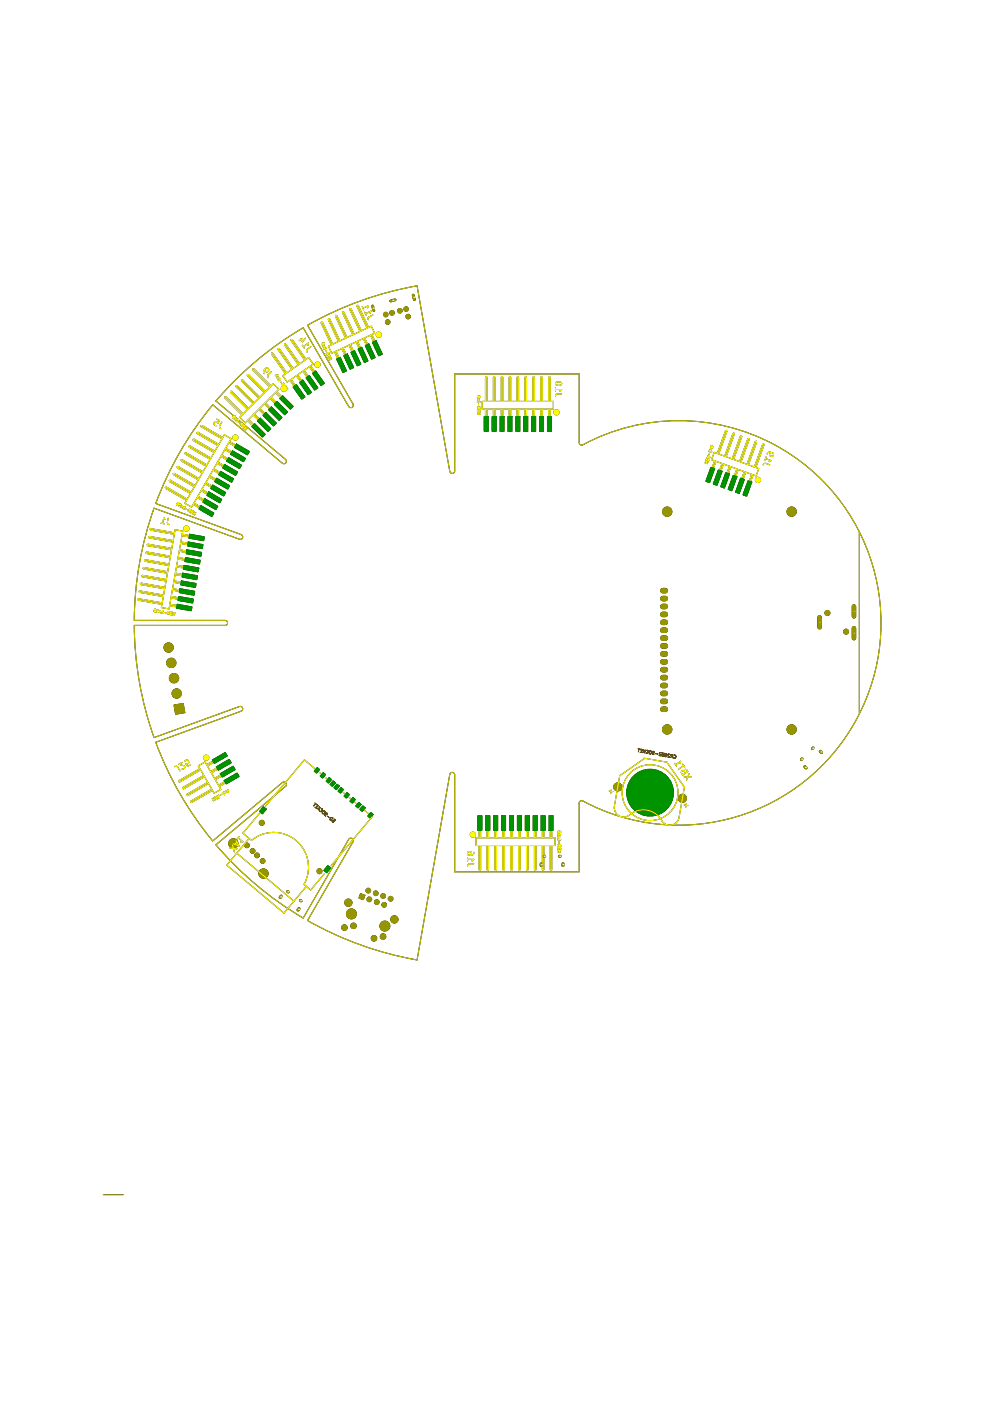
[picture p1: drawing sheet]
<svg xmlns="http://www.w3.org/2000/svg" width="210mm" height="297mm" viewBox="0 0 210 297" stroke-linecap="round" stroke-linejoin="round" font-family="sans-serif">
<path d="M21.9 253.3h4.3" fill="none" stroke="#981200" stroke-width=".21"/>
<g fill="none" stroke="#000" stroke-width=".21">
<path d="M56.2 78.3v.3l.3 .2h.2l.3-.4-.2-.4h-.4l-.5 .6v.3l.2 .3M57.5 78.8l-.7 .8 .1 .5M58.7 79.5l-.3 .2M59 79.4l-.3 .4-.2-.3M59 79.8l-.2 .5M60 79.7l5.4-3.9 1 1.4-5.5 3.8zM60.8 79.1l-2.9-4.2h-.3v.2l2.9 4.2M62.2 78.1l-3-4.2h-.2v.2l2.9 4.2M62.8 79.7l.8 1M63.1 79.5l.8 1.1M63.5 77.2l-2.9-4.2-.2-.1-.1 .3 3 4.1M64.1 73.2l.4 .6"/>
<path d="M64.2 71.7l-.8 .5M64.2 78.7l.8 1.1M64.5 78.5l.7 1.1M64.7 71.7l-.5 .8-.5-.7M64.9 76.2l-2.9-4.2h-.3v.2l2.9 4.2M65.3 73.2l.1-.5-1.1 .8M65.6 77.7l.7 1.1M65.9 77.5l.7 1.1M65.9 73.5l-.9 .7 .1 .5M66.3 79.2l.7-.5 1.8 2.6-.7 .4zM68.3 73.1h.1M68.4 73.3l.5 .1"/>
<path d="M68.6 73l-.1 .1M68.6 73l-.2-.3-.2 .2 .1 .2M68.6 73h.1M68.6 73.8l.1 .3M68.7 72.7v.2l-.4 .2M68.7 73.2l-.2 .4M69 74.2l.2 .4M69.1 73.9l.1-.2-.5 .2M69.1 75h.4M69.5 75.5l.4-.2 .2 .2-.6 .3zM69.5 75.1l-.1-.2 .2-.1 .2 .2-.5 .3M69.6 73.4l9.1-4.2 .7 1.4-9.1 4.3z"/>
<path d="M69.9 75.9l.2 .3M70.2 75.8l-.6 .2M70.3 76.1l-.5 .2M70.5 73l-2.1-4.7h-.2l-.1 .2 2.1 4.6M70.9 74.6l.6 1.2M71.2 74.5l.6 1.2M71.4 76.1l.7-.3 1.4 2.8-.8 .4zM72.1 72.3l-2.2-4.7h-.2l-.1 .2 2.2 4.6M72.5 73.9l.5 1.2M72.8 73.8l.5 1.2M72.9 75.4l.7-.3 1.4 2.8-.8 .4zM73.6 71.6l-2.2-4.7-.2-.1-.1 .3 2.2 4.6"/>
<path d="M74 73.2l.5 1.2M74.3 73.1l.5 1.1M74.4 74.7l.8-.4 1.3 2.9-.8 .4zM75.1 70.8l-2.2-4.6-.2-.1-.1 .3 2.2 4.6M75.5 72.5l.6 1.2M75.8 72.3l.6 1.2M75.9 74l.8-.4 1.3 2.9-.7 .4zM76.6 70.1l-2.1-4.6-.3-.1v.2l2.1 4.7M76.8 65l.3 .7M77 71.8l.6 1.2M77.3 66.2l.3 .6M77.3 71.6l.6 1.2"/>
<path d="M77.4 73.3l.8-.4 1.3 2.9-.7 .4zM78 65.3l.1-.5-1.2 .6M78.1 69.4l-2.1-4.6-.2-.1-.1 .2 2.1 4.7M78.5 66.4l.2-.5-1.2 .6M78.5 71.1l.6 1.2M78.8 70.9l.6 1.2M79 72.6l.7-.4 1.4 2.9-.8 .3zM79.1 66.8l-1 .5v.5M43.9 98.6l-4.4-2.6-.3 .1 .1 .2 4.4 2.5M44.7 97.1l-4.4-2.5h-.2v.2l4.5 2.6M45.2 99.7l1.1 .6M45.3 99.4l1.2 .6"/>
<path d="M45.6 95.7l-4.5-2.6-.2 .1 .1 .2 4.4 2.5M46 88.8l.5 .4-.3 .5-.1-.2-.4-.1-.2 .1-.1 .4 .3 .3h.3M46 98.2l1.1 .7M46.2 97.9l1.1 .7M46.4 94.2l-4.4-2.5h-.3l.1 .2 4.4 2.6M46.8 99.9l2.7 1.6-.4 .8-2.7-1.6zM46.8 96.8l1.2 .6M47 96.5l1.1 .6M47 89.5l-.5 1 .3 .4M47.2 92.8l-4.4-2.6-.2 .1v.2l4.5 2.5M47.6 92.2l1.4 .8-8.4 14.5-1.4-.8zM47.6 98.5l2.8 1.6-.5 .7-2.7-1.6z"/>
<path d="M47.7 95.3l1.1 .7M47.8 95l1.2 .7M48.5 97l2.7 1.6-.4 .8-2.8-1.6zM48.5 93.9l1.1 .6M48.7 93.6l1.1 .6M49.3 95.6l2.7 1.6-.4 .7-2.7-1.6zM49.3 88.5l.2 .1M49.3 88.4v.1M49.3 88.4l.2-.1 .2 .2M49.5 88.6h.1M49.7 88.5h.1M49.7 88.1l.1 .1"/>
<path d="M49.7 88.5l-.2 .1M49.8 88.2v.1M49.8 88.3l-.1 .2M49.9 88.6v.5M50 89.2l.2 .2M50.1 88.8h-.5M50.1 94.1l2.8 1.6-.4 .7-2.8-1.5zM50.2 80.3a72.6 72.6 0 0 1 14.1-10.8l9.6 16.7a.53 .53 0 0 0 .7 .2 .53 .53 0 0 0 .2-.8l-9.6-16.6a72.6 72.6 0 0 1 23.2-8.4l7 39.3a.53 .53 0 0 0 .5 .5 .53 .53 0 0 0 .5-.6v-20.5h26.4v14.5a.53 .53 0 0 0 .8 .5 42.9 42.9 0 0 1 63.2 38 42.9 42.9 0 0 1-63.5 37.5h-.2l-.3 .5v14.5h-26.4v-20.5a.53 .53 0 0 0-.5-.5 .53 .53 0 0 0-.5 .4l-7 39.3a72.6 72.6 0 0 1-23.2-8.3l9.6-16.7a.53 .53 0 0 0-.2-.7 .53 .53 0 0 0-.7 .2l-9.6 16.6a72.6 72.6 0 0 1-18.5-15.5l14.7-12.4a.53 .53 0 0 0 .1-.7 .53 .53 0 0 0-.7-.1l-14.8 12.4a72.6 72.6 0 0 1-12.1-20.9l18.1-6.6a.53 .53 0 0 0 .3-.7 .53 .53 0 0 0-.6-.3l-18.1 6.6a72.6 72.6 0 0 1-4.2-23.8h19.2a.53 .53 0 0 0 .6-.5 .53 .53 0 0 0-.6-.6h-19.2a72.6 72.6 0 0 1 4.2-23.8l18.1 6.6a.53 .53 0 0 0 .6-.3 .53 .53 0 0 0-.3-.7l-18.1-6.5a72.6 72.6 0 0 1 12.1-21l14.8 12.4a.53 .53 0 0 0 .7-.1 .53 .53 0 0 0-.1-.7l-14.7-12.4zM50.5 89.1v-.2l-.4 .4M50.6 89.5l.3 .3M51.2 90l-.3 .1M51.3 90.1l-.1-.2 .1-.1 .3 .1-.5 .4"/>
<path d="M51.5 87.8l-3.6-3.7h-.2v.3l3.6 3.6M51.6 90.3l.2-.1 .2 .1-.4 .5-.2-.2zM52 90.7l.2 .3M52.2 90.5l-.4 .5M52.4 90.8l-.4 .4M52.5 89.2l.9 .9M52.7 88.9l.9 1M52.7 86.6l-3.6-3.6h-.2v.2l3.6 3.6M53.7 88l.9 .9M53.9 87.7l.9 1M53.9 85.4l-3.6-3.6h-.2v.2l3.6 3.6M54 89.8l2.2 2.3-.6 .6-2.2-2.3z"/>
<path d="M54.9 86.8l.9 .9M55.1 86.6l.9 .9M55.1 84.2l-3.6-3.6h-.2v.2l3.6 3.6M55.2 88.7l2.2 2.2-.6 .6-2.2-2.2zM56 85.6l1 .9M56.3 85.4l.9 .9M56.3 83l-3.6-3.6h-.3v.2l3.7 3.7M56.4 87.5l2.2 2.2-.6 .6-2.2-2.2zM57 86.9l.5-.6 2.3 2.2-.6 .6zM57.2 84.4l1 1M57.5 84.2l.9 .9M57.5 81.8l-3.6-3.6h-.3v.3l3.6 3.6"/>
<path d="M57.9 81.4l1.2 1.1-7.1 7.1-1.2-1.1zM58.1 85.7l.6-.6 2.3 2.2-.6 .6zM58.4 83.2l.9 1M58.6 83l1 .9M58.6 80.1h.5M58.9 80.5l.2 .3M59.3 84.5l.6-.6 2.3 2.3-.6 .6zM59.4 80.8l.3 .4M59.5 80.5v-.2l-.5 .3M59.7 81.5h.3M60.1 81.7l-.2-.3 .2-.1 .2 .2-.4 .3M60.2 81.9l.3-.1 .2 .2-.5 .3-.1-.2z"/>
<path d="M60.6 82.3l.2 .3M60.8 82.2l-.4 .3M61 82.5l-.5 .3M61.5 80.6l.7 1.1M61.7 80.4l.8 1.1M62.1 82l.7-.4 1.8 2.5-.6 .5zM63.5 81.1l.7-.5 1.8 2.6-.7 .5zM64.9 80.1l.7-.5 1.8 2.6-.7 .5zM101.2 87.8h.6M101.2 87.5h.6M101.2 85v.4M101.2 86.3l.3 .2"/>
<path d="M101.2 85.2h.6l-.2 .2M101.2 84.5l.4 .3M101.3 87v-.1a.31 .31 0 0 1 .4 0 .31 .31 0 0 1 .1 .3h-.6zM101.4 85.6v.5M101.5 87.5v.3M101.6 84l-.1 .3h.3M101.6 84.5l-.4 .3M101.8 86.3l-.3 .1v.2M101.8 84h-.4l-.2 .3M101.8 86.3v.1M101.8 84h.1M101.8 84v.3"/>
<path d="M101.8 86.4v.2h-.6M101.8 84.3h.1M102.2 85.1h15.1v1.6h-15.1zM102.7 88.3h.8v3.2h-.8zM102.9 85.1v-5.1l.2-.2 .2 .2v5.1M102.9 86.7v1.4M103.3 86.7v1.4M104.3 88.3h.9v3.2h-.9zM104.6 85.1v-5.1l.2-.2 .1 .2v5.1M104.6 86.7v1.4M104.9 86.7v1.4M106 88.3h.9v3.2h-.9z"/>
<path d="M106.3 85.1v-5.1l.1-.2 .2 .2v5.1M106.3 86.7v1.4M106.6 86.7v1.4M107.7 88.3h.8v3.2h-.8zM108 85.1v-5.1l.1-.2 .2 .2v5.1M108 86.7v1.4M108.3 86.7v1.4M109.4 88.3h.8v3.2h-.8zM109.6 85.1v-5.1l.2-.2 .2 .2v5.1M109.6 86.7v1.4M110 86.7v1.4M111.1 88.3h.8v3.2h-.8z"/>
<path d="M111.3 85.1v-5.1l.2-.2 .1 .2v5.1M111.3 86.7v1.4M111.6 86.7v1.4M112.7 88.3h.9v3.2h-.9zM113 85.1v-5.1l.1-.2 .2 .2v5.1M113 86.7v1.4M113.3 86.7v1.4M114.4 88.3h.8v3.2h-.8zM114.7 85.1v-5.1l.1-.2 .2 .2v5.1M114.7 86.7v1.4M115 86.7v1.4M116.1 88.3h.8v3.2h-.8z"/>
<path d="M116.3 85.1v-5.1l.2-.2 .2 .2v5.1M116.3 86.7v1.4M116.7 86.7v1.4M117.8 82.2v.8M117.8 82.6h1.3l-.4 .4M117.9 81.1a.63 .63 0 0 1 .7-.2 .63 .63 0 0 1 .4 .6 .78 .78 0 0 1-1.2-.2zM119.1 83.5l-1.1 .1-.2 .4M149.5 98.1l.5 .2M149.6 97.8l.5 .2M149.8 97.3a.31 .31 0 0 1 .4 .1 .31 .31 0 0 1 0 .3l-.5-.2zM149.9 97.9l-.2 .3M150 96.7l.2 .2"/>
<path d="M150.4 95.6l.5 .2-.2 .1M150.4 95.5l-.1 .3M150.4 96.1l-.1 .4M150.5 96.9h.1M150.5 96.9l-.2-.1-.2 .3M150.5 96.9l-.1 .3-.5-.2M150.6 95l.3 .4M150.7 99.1l.8 .3-1.1 2.9-.7-.3zM151 95.1l-.5 .2M151.3 94.7l-.2 .2-.3-.1v-.3l.3 .2-.2 .2M151.4 95.9l9.5 3.5-.6 1.5-9.4-3.4zM151.5 97.7l-.4 1.2"/>
<path d="M151.8 97.8l-.4 1.2M152.1 96.1l1.7-4.8 .2-.1 .1 .3-1.7 4.8M152.3 99.6l.8 .3-1.1 3-.8-.3zM153.1 98.3l-.5 1.2M153.4 98.4l-.5 1.2M153.6 96.7l1.8-4.8 .2-.1 .1 .2-1.7 4.8M154.7 98.8l-.5 1.3M155 99l-.5 1.2M155.2 97.3l1.8-4.8 .2-.1 .1 .2-1.8 4.8M156.2 99.4l-.4 1.3M156.5 99.5l-.4 1.3M156.8 97.9l1.7-4.8 .3-.1 .1 .2-1.8 4.8"/>
<path d="M157.8 100l-.4 1.2M158.4 98.4l1.7-4.8 .2-.1 .1 .2-1.7 4.9M159.9 99l1.8-4.8 .2-.1 .1 .2-1.7 4.8M162.3 97.2l1.2 .5-.4 .2M162.4 96.9l-.2 .7M163.2 98.6l-1.1-.4-.3 .4M163.6 95.9l-.4 .2v.4l.1 .2h.4l.3-.3-.1-.4-.8-.1h-.3l-.2 .4M34.1 110.9l.8 .2M35 110.1l-.3-.4-.2 1.3M35.6 109.9l-.1 1.1 .4 .3M35.8 119.6l-5-.9-.2 .1 .2 .2 5 .9M36.1 117.9l-5-.9-.2 .2 .1 .2 5.1 .8"/>
<path d="M36.4 116.3l-5-.9-.2 .1 .1 .2 5.1 .9M36.7 114.6l-5-.9-.2 .2 .1 .2 5.1 .8M37 113l-5-.9-.2 .1 .1 .2 5.1 .9M37.1 112.3l1.6 .3-2.9 16.5-1.6-.3zM37.5 119.9l1.3 .2M37.7 106.6h.2v.1l-.3 .4-.1-.2zM37.7 118.5l1.3 .3M37.8 118.2l1.3 .2M37.9 107.3l.3 .1M38 116.9l1.3 .2M38.1 116.6l1.3 .2M38.3 115.2l1.3 .3"/>
<path d="M38.3 114.9l1.3 .2M38.4 107.1l-.1-.2-.3 .5M38.5 107.2l.1 .5M38.6 113.6l1.3 .2M38.6 113.3l1.3 .2M38.8 107.8l.3 .2M38.8 107.4l-.5 .1M39 119.9l3.2 .5-.2 .8-3.1-.5zM39.3 107.6l-.1-.2-.3 .5M39.3 118.2l3.1 .6-.1 .8-3.1-.6zM39.4 107.9l.4 .2M39.6 116.6l3.1 .5-.1 .8-3.1-.5z"/>
<path d="M39.7 105.8l-4.4-2.5h-.3l.1 .2 4.4 2.6M39.9 114.9l3.1 .6-.1 .8-3.1-.6zM40.1 108.2l.1-.2 .3 .1-.3 .5M40.1 108.2h.1M40.1 108.2l.2 .2M40.2 113.3l3.1 .5-.1 .8-3.1-.5zM40.2 108.3l-.3 .1M40.5 104.4l-4.4-2.6-.2 .1v.2l4.5 2.6M40.7 108.4h.3l-.3 .5-.2-.2zM41 106.9l1.1 .7M41.1 108.8l.3 .1M41.1 106.6l1.2 .7"/>
<path d="M41.2 108.5l-.3 .5M41.4 102.9l-4.5-2.5h-.2l.1 .2 4.4 2.6M41.5 108.7l-.3 .5M41.8 105.5l1.1 .6M42 105.2l1.1 .7M42.2 101.5l-4.4-2.6-.2 .1v.2l4.4 2.6M42.6 107.2l2.7 1.6-.4 .7-2.7-1.6zM42.6 104l1.2 .7M42.8 103.7l1.1 .7M43.1 100l-4.5-2.5h-.2l.1 .2 4.4 2.6M43.4 105.7l2.8 1.6-.4 .8-2.8-1.6zM43.5 102.6l1.1 .6"/>
<path d="M43.6 102.3l1.2 .7M44.3 104.3l2.7 1.6-.4 .7-2.7-1.6zM44.3 101.1l1.2 .7M44.5 100.8l1.1 .7M45.1 102.8l2.8 1.6-.5 .8-2.7-1.6zM45.9 101.4l2.8 1.6-.4 .7-2.8-1.6zM153.9 100.2l.8 .3-1.1 3-.8-.3zM155.5 100.8l.7 .3-1 2.9-.8-.2zM157 101.4l.8 .2-1.1 3-.7-.3zM158.1 100.1l-.4 1.2M158.6 101.9l.8 .3-1.1 3-.8-.3zM159.4 100.6l-.5 1.2"/>
<path d="M159.7 100.7l-.5 1.2M182.2 112.8v38.4M32.8 129.2l-.1 .4 .2 .1M32.8 129.2l.2 .1-.1 .4M32.8 129.2h.1M32.9 129.7h.1M33.2 129.8l.3 .1M33.6 129.5l-.1-.2-.1 .5M33.8 129.5l.2 .5M34.1 129.6l-.4 .3M34.2 130h.3M34.4 127.8l-5-.9-.2 .2 .1 .2 5 .8"/>
<path d="M34.6 129.6l-.1-.2-.1 .6M34.7 126.2l-5.1-.9-.1 .1 .1 .2 5 .9M34.8 129.9h.5M35 124.5l-5.1-.9-.2 .2 .2 .2 5 .8M35.3 122.9l-5.1-.9-.2 .1 .2 .2 5 .9M35.6 121.2l-5.1-.9-.2 .2 .2 .2 5 .8M35.7 130l-.2 .2M35.8 130l-.2-.1v-.2h.3l-.1 .6M36 128.4l1.3 .3M36 128.1l1.3 .2M36.2 129.8h.3l-.1 .6a.31 .31 0 0 1-.3-.2 .31 .31 0 0 1 .1-.4zM36.2 126.8l1.3 .2"/>
<path d="M36.3 126.5l1.3 .2M36.5 125.1l1.3 .3M36.6 124.8l1.3 .2M36.7 130.1l.3 .1M36.8 129.8l-.1 .6M36.8 123.5l1.3 .2M36.9 123.2l1.3 .2M37.1 129.9l-.1 .6M37.1 121.8l1.3 .3M37.2 121.5l1.3 .2M37.4 120.2l1.3 .2M37.6 128.1l3.1 .6-.1 .8-3.2-.6z"/>
<path d="M37.9 126.5l3.1 .5-.2 .8-3.1-.5zM38.2 124.8l3.1 .6-.2 .8-3.1-.6zM38.5 123.2l3.1 .5-.2 .8-3.1-.5zM38.7 121.5l3.2 .6-.2 .8-3.1-.6zM36.9 149.5l1.9-.4 .4 2-2 .3zM135.3 158.7l.4 .1M135.5 158.8l-.1 .6M135.8 158.8l.3 .1-.1 .6h-.3M135.9 159.2h.2M136.4 158.9l.3 .5M136.7 159.3l-.4 .3M136.8 159l-.1 .7"/>
<path d="M137.1 159.1a.29 .29 0 0 1 .3 .3 .29 .29 0 0 1-.4 .2M137.7 159.3h.4l-.1 .5-.3-.1zM138.4 159.3l.3 .1M138.7 159.4h.1M138.7 159.4v.2l-.4 .2 .4 .2M139 159.8l.5 .1M140.2 159.7l-.2-.1-.2 .1 .3 .6-.4-.1M140.8 159.7l-.4-.1 .2 .3-.2 .1v.3h.3M141.1 159.8h.1a.3 .3 0 0 1 .2 .4 .3 .3 0 0 1-.4 .2zM142 160l-.2-.1-.1 .1 .3 .6-.4-.1M37.1 162.6l.4-.1 .6 .9M38.6 161.6l-.7 .5 1.2 .4v.4l-.5 .2"/>
<path d="M39.1 161.5l.1-.2 .5-.1 .3 .3v.2l-.4 .3h-.2l.4 .5 .5-.3M42 162.4l1.5-.8 3.3 5.8-1.4 .8zM42.4 163l-4.4 2.5-.1 .2 .2 .1 4.4-2.6M43.2 164.4l-4.4 2.6-.1 .2h.3l4.4-2.5M44.1 165.9l-4.5 2.5v.2l.2 .1 4.4-2.6M44.9 167.3l-4.4 2.6-.1 .2h.2l4.5-2.5M44.9 161.5l-1.1 .6M45 169.3l.3 .5M45 161.1l2.8-1.6 .4 .8-2.8 1.6zM45.1 161.8l-1.1 .6M45.3 169.2l.3 .5M45.4 169.4l-.3 .2"/>
<path d="M45.5 169a.3 .3 0 0 1 .5 .1 .3 .3 0 0 1-.2 .4zM45.8 162.9l-1.2 .7M45.9 162.6l2.7-1.6 .4 .7-2.7 1.6zM46 163.2l-1.2 .7M46 168.7l.3 .5 .3-.2-.2-.1-.2 .1M46.3 168.6v.3M46.6 164.4l-1.1 .6M46.7 164l2.7-1.6 .5 .8-2.8 1.6zM46.8 164.7l-1.2 .6M47 168.4l-.3 .2M47.3 168l.3 .5-.2-.1M47.4 167.9l-.3 .2"/>
<path d="M47.5 165.8l-1.2 .7M47.5 165.5l2.8-1.6 .4 .7-2.7 1.6zM47.6 167.8l.5 .2M47.6 166.1l-1.1 .7M47.9 167.7l-.1 .5M48.3 167.4l.2 .4M48.5 167.6l-.4 .1 .4 .3M48.7 179.8l1.6 .2M49.3 179.1l.4 1.5M50 178.2l.8 1.2-1.3-.5M50.2 178.5l-.4 .5M50.5 177.6l1 .9h-.5"/>
<path d="M50.7 177.3l-.4 .6M52.8 177.8l-4.7 5.6 12.1 10.2 4.8-5.7M55 172.5l-3.5 4.1 1.8 1.6a7.4 7.4 0 0 1 9.5 0 7.4 7.4 0 0 1 1.6 9.3M55.9 171l.6 .6-.9 1-.6-.5zM66.7 162.9l-2.2-1.8-8.2 9.8M66.8 170.2l.2 .3M66.9 170.4l-.4 .5M67.1 170.9l.1 .2M67.2 170.6l.2 .2-.4 .5-.2-.2M67.3 162.7l.5 .5-.7 .7-.5-.4zM67.7 171v.5M67.7 163.7l.2 .3"/>
<path d="M67.7 171.4l-.5 .1M67.8 171.9h.1M67.9 171.2l-.4 .5M68.1 171.5a.3 .3 0 0 1 .2 .4 .3 .3 0 0 1-.5 0M68.5 163.8l.5 .4-.6 .8-.5-.4zM68.5 172l.3-.1 .1 .3-.4 .3-.2-.2zM68.9 164.8l.3 .2M69.2 172.3l.2 .2M69.4 172.5v.1M69.4 172.6l-.1 .1h-.5l.3 .3M69.4 173l.4 .3M69.8 164.9l.5 .4-.6 .7-.6-.4z"/>
<path d="M70.1 173.4l.3-.1 .2 .2-.4 .5-.2-.3zM70.6 165.6l.5 .4-.6 .7-.5-.4zM70.8 173.7l.2 .2-.1 .2-.4-.1 .2 .4M71.5 166.3l.5 .4-.7 .7-.5-.4zM72.3 167l.5 .4-.6 .8-.5-.5zM72.7 168l.3 .2M73.6 168l.5 .5-.7 .7-.5-.4zM74 169l.3 .3M74.8 169.1l.5 .4-.6 .8-.5-.4zM75.3 170.1l.2 .2M76.1 170.1l.5 .5-.7 .7-.5-.4zM76.9 170.8l.5 .5-.6 .7-.5-.4z"/>
<path d="M77.3 171.8l.7 .6M78.6 172.3l.5 .4-.6 .7-.5-.4zM78.9 173.2l-8.7 10.4M100.9 177.6h16.8v1.7h-16.8zM101.3 172.9h.9v3.2h-.9zM101.6 176.3v1.3M101.6 179.3v5.1l.1 .1 .2-.1v-5.1M101.9 176.3v1.3M103 172.9h.8v3.2h-.8zM103.3 176.3v1.3M103.3 179.3v5.1l.1 .1 .2-.1v-5.1M103.6 176.3v1.3"/>
<path d="M104.7 172.9h.8v3.2h-.8zM104.9 176.3v1.3M104.9 179.3v5.1l.2 .1 .2-.1v-5.1M105.3 176.3v1.3M106.4 172.9h.8v3.2h-.8zM106.6 176.3v1.3M106.6 179.3v5.1l.2 .1 .1-.1v-5.1M106.9 176.3v1.3M108 172.9h.9v3.2h-.9zM108.3 176.3v1.3M108.3 179.3v5.1l.1 .1 .2-.1v-5.1M108.6 176.3v1.3"/>
<path d="M109.7 172.9h.8v3.2h-.8zM110 176.3v1.3M110 179.3v5.1l.1 .1 .2-.1v-5.1M110.3 176.3v1.3M111.4 172.9h.8v3.2h-.8zM111.6 176.3v1.3M111.6 179.3v5.1l.2 .1 .2-.1v-5.1M112 176.3v1.3M113.1 172.9h.8v3.2h-.8zM113.3 176.3v1.3M113.3 179.3v5.1l.2 .1 .1-.1v-5.1M113.6 176.3v1.3"/>
<path d="M114.7 172.9h.9v3.2h-.9zM115 176.3v1.3M115 179.3v5.1l.2 .1 .1-.1v-5.1M115.3 176.3v1.3M116.4 172.9h.8v3.2h-.8zM116.7 176.3v1.3M116.7 179.3v5.1l.1 .1 .2-.1v-5.1M117 176.3v1.3M118.3 179.4h.6l-.1-.3-.2 .1v.2M118.3 176.8v.3M118.3 177.8v.4M118.3 179.1l.3 .2"/>
<path d="M118.3 178h.6l-.2 .2M118.3 177.3l.4 .3M118.3 177h.6l-.2 .1M118.3 179.8l.1-.1a.31 .31 0 0 1 .3 0 .31 .31 0 0 1 .2 .3h-.6zM118.3 176.3h.1a.28 .28 0 0 1 .3-.1 .28 .28 0 0 1 .2 .3h-.5zM118.5 178.4v.5M118.7 177.3l-.4 .3M118.8 176.3h.1M129.2 167.7l.8 .1M129.6 167.4l-.1 .8M131.4 164.4l-1.1 6.5a1.98 1.98 0 0 0 .9 2.1 1.98 1.98 0 0 0 2.2-.2M131.4 164.4l5.2-3.6 4.9 .8 3.6 5.2-1.1 6.6a1.99 1.99 0 0 1-1.6 1.5 1.99 1.99 0 0 1-2.1-.9 4.5 4.5 0 0 0-6.8-1.2"/>
<path d="M141.3 160.4h-.1M142.5 160.4l-.3 .2M142.6 160.4l-.3-.1v-.3h.4l-.1 .7M143 160.1a.3 .3 0 0 1 .3 .4 .3 .3 0 0 1-.5 .2M143 160.1h-.1M143 161.8l.5 .7M144.2 161.9l.1-.5-1.1 .7M144.5 163.5l.3-.1 .3 .2v-.4l.3-.1 .4 .5-1 .7-.3-.4zM144.8 162l.4 .6M145 162.3l-1.1 .8M145 170.7l.9 .1M145.1 163.6l.2 .3"/>
<path d="M145.5 170.3l-.1 .9M146.1 164l-.6 1.4M146.6 164.7h-1.6M50.2 180.9l12.1 10.2M68.8 185.2l-2.9 3.5-1.5-1.2M69.5 183.5l.6 .5-.8 1-.6-.5zM76.4 189.5l1 .3-.4 .9-.9-.3zM99.1 181.8v.8M99.1 182.2h1.4l-.4 .4M100.5 183.1l-1.2 .1-.2 .4M100.5 180.7l-.1 .4-.3 .2h-.7l-.3-.2 .2-.5h.4l.2 .1 .1 .4-.3 .2M118.3 180.6h.6"/>
<path d="M118.3 180.3h.6M118.6 180.3v.3"/>
<circle cx="81.8" cy="66.7" r=".48"/>
<circle cx="82.2" cy="68.3" r=".48"/>
<circle cx="83.1" cy="66.3" r=".48"/>
<circle cx="84.8" cy="65.9" r=".48"/>
<circle cx="86.1" cy="65.5" r=".48"/>
<circle cx="86.5" cy="67.1" r=".48"/>
<circle cx="141.5" cy="108.5" r=".99"/>
<circle cx="167.8" cy="108.5" r=".99"/>
<circle cx="35.7" cy="137.3" r=".99"/>
<circle cx="175.4" cy="130" r=".53"/>
<circle cx="179.4" cy="133.9" r=".53"/>
<circle cx="36.3" cy="140.5" r=".99"/>
<circle cx="36.9" cy="143.8" r=".99"/>
<circle cx="37.5" cy="147" r=".99"/>
<circle cx="141.5" cy="154.7" r=".99"/>
<circle cx="167.8" cy="154.7" r=".99"/>
<circle cx="49.5" cy="178.8" r=".99"/>
<circle cx="52.4" cy="179.2" r=".5"/>
<circle cx="55.5" cy="174.5" r=".53"/>
<circle cx="131" cy="166.8" r=".86"/>
<circle cx="137.8" cy="168.1" r="5.9"/>
<circle cx="137.8" cy="168.1" r="4.9"/>
<circle cx="144.7" cy="169.3" r=".86"/>
<circle cx="53.6" cy="180.4" r=".5"/>
<circle cx="54.5" cy="181.4" r=".5"/>
<circle cx="55.7" cy="182.5" r=".5"/>
<circle cx="55.9" cy="185.2" r=".99"/>
<circle cx="67.7" cy="184.7" r=".53"/>
<circle cx="73" cy="196.7" r=".58"/>
<circle cx="73.9" cy="191.4" r=".78"/>
<circle cx="74.5" cy="193.8" r="1.06"/>
<circle cx="74.9" cy="196.3" r=".58"/>
<circle cx="78.1" cy="188.8" r=".5"/>
<circle cx="78.3" cy="190.7" r=".5"/>
<circle cx="79.3" cy="198.9" r=".58"/>
<circle cx="79.7" cy="189.4" r=".5"/>
<circle cx="79.9" cy="191.3" r=".5"/>
<circle cx="81.2" cy="198.6" r=".58"/>
<circle cx="81.2" cy="190" r=".5"/>
<circle cx="81.5" cy="191.8" r=".5"/>
<circle cx="81.6" cy="196.3" r="1.06"/>
<circle cx="82.8" cy="190.5" r=".5"/>
<circle cx="83.6" cy="194.9" r=".78"/>
</g>
<g fill="#000">
<path d="M64.9 80.1l.7-.5 1.8 2.6-.7 .5z" fill-rule="evenodd"/>
<path d="M66.3 79.2l.7-.5 1.8 2.6-.7 .4z" fill-rule="evenodd"/>
<path d="M71.4 76.1l.7-.3 1.4 2.8-.8 .4z" fill-rule="evenodd"/>
<path d="M72.9 75.4l.7-.3 1.4 2.8-.8 .4z" fill-rule="evenodd"/>
<path d="M74.4 74.7l.8-.4 1.3 2.9-.8 .4z" fill-rule="evenodd"/>
<path d="M75.9 74l.8-.4 1.3 2.9-.7 .4z" fill-rule="evenodd"/>
<path d="M77.4 73.3l.8-.4 1.3 2.9-.7 .4z" fill-rule="evenodd"/>
<path d="M79 72.6l.7-.4 1.4 2.9-.8 .3z" fill-rule="evenodd"/>
<path d="M46.8 99.9l2.7 1.6-.4 .8-2.7-1.6z" fill-rule="evenodd"/>
<path d="M47.6 98.5l2.8 1.6-.5 .7-2.7-1.6z" fill-rule="evenodd"/>
<path d="M48.5 97l2.7 1.6-.4 .8-2.8-1.6z" fill-rule="evenodd"/>
<path d="M49.3 95.6l2.7 1.6-.4 .7-2.7-1.6z" fill-rule="evenodd"/>
<path d="M50.1 94.1l2.8 1.6-.4 .7-2.8-1.5z" fill-rule="evenodd"/>
<path d="M54 89.8l2.2 2.3-.6 .6-2.2-2.3z" fill-rule="evenodd"/>
<path d="M55.2 88.7l2.2 2.2-.6 .6-2.2-2.2z" fill-rule="evenodd"/>
<path d="M56.4 87.5l2.2 2.2-.6 .6-2.2-2.2z" fill-rule="evenodd"/>
<path d="M57 86.9l.5-.6 2.3 2.2-.6 .6z" fill-rule="evenodd"/>
<path d="M58.7 85.1l2.3 2.2-.6 .6-2.3-2.2z" fill-rule="evenodd"/>
<path d="M59.3 84.5l.6-.6 2.3 2.3-.6 .6z" fill-rule="evenodd"/>
<path d="M62.1 82l.7-.4 1.8 2.5-.6 .5z" fill-rule="evenodd"/>
<path d="M63.5 81.1l.7-.5 1.8 2.6-.7 .5z" fill-rule="evenodd"/>
<path d="M102.7 88.3h.8v3.2h-.8z" fill-rule="evenodd"/>
<path d="M104.3 88.3h.9v3.2h-.9z" fill-rule="evenodd"/>
<path d="M106 88.3h.9v3.2h-.9z" fill-rule="evenodd"/>
<path d="M107.7 88.3h.8v3.2h-.8z" fill-rule="evenodd"/>
<path d="M109.4 88.3h.8v3.2h-.8z" fill-rule="evenodd"/>
<path d="M111.1 88.3h.8v3.2h-.8z" fill-rule="evenodd"/>
<path d="M112.7 88.3h.9v3.2h-.9z" fill-rule="evenodd"/>
<path d="M114.4 88.3h.8v3.2h-.8z" fill-rule="evenodd"/>
<path d="M116.1 88.3h.8v3.2h-.8z" fill-rule="evenodd"/>
<path d="M150.7 99.1l.8 .3-1.1 2.9-.7-.3z" fill-rule="evenodd"/>
<path d="M152.3 99.6l.8 .3-1.1 3-.8-.3z" fill-rule="evenodd"/>
<path d="M39 119.9l3.2 .5-.2 .8-3.1-.5z" fill-rule="evenodd"/>
<path d="M39.3 118.2l3.1 .6-.1 .8-3.1-.6z" fill-rule="evenodd"/>
<path d="M39.6 116.6l3.1 .5-.1 .8-3.1-.5z" fill-rule="evenodd"/>
<path d="M39.9 114.9l3.1 .6-.1 .8-3.1-.6z" fill-rule="evenodd"/>
<path d="M40.2 113.3l3.1 .5-.1 .8-3.1-.5z" fill-rule="evenodd"/>
<path d="M42.6 107.2l2.7 1.6-.4 .7-2.7-1.6z" fill-rule="evenodd"/>
<path d="M43.4 105.7l2.8 1.6-.4 .8-2.8-1.6z" fill-rule="evenodd"/>
<path d="M44.3 104.3l2.7 1.6-.4 .7-2.7-1.6z" fill-rule="evenodd"/>
<path d="M45.1 102.8l2.8 1.6-.5 .8-2.7-1.6z" fill-rule="evenodd"/>
<path d="M45.9 101.4l2.8 1.6-.4 .7-2.8-1.6z" fill-rule="evenodd"/>
<path d="M153.9 100.2l.8 .3-1.1 3-.8-.3z" fill-rule="evenodd"/>
<path d="M155.5 100.8l.7 .3-1 2.9-.8-.2z" fill-rule="evenodd"/>
<path d="M157 101.4l.8 .2-1.1 3-.7-.3z" fill-rule="evenodd"/>
<path d="M158.6 101.9l.8 .3-1.1 3-.8-.3z" fill-rule="evenodd"/>
<path d="M37.6 128.1l3.1 .6-.1 .8-3.2-.6z" fill-rule="evenodd"/>
<path d="M37.9 126.5l3.1 .5-.2 .8-3.1-.5z" fill-rule="evenodd"/>
<path d="M38.2 124.8l3.1 .6-.2 .8-3.1-.6z" fill-rule="evenodd"/>
<path d="M38.5 123.2l3.1 .5-.2 .8-3.1-.5z" fill-rule="evenodd"/>
<path d="M38.7 121.5l3.2 .6-.2 .8-3.1-.6z" fill-rule="evenodd"/>
<path d="M36.9 149.5l1.9-.4 .4 2-2 .3z" fill-rule="evenodd"/>
<path d="M45 161.1l2.8-1.6 .4 .8-2.8 1.6z" fill-rule="evenodd"/>
<path d="M45.9 162.6l2.7-1.6 .4 .7-2.7 1.6z" fill-rule="evenodd"/>
<path d="M46.7 164l2.7-1.6 .5 .8-2.8 1.6z" fill-rule="evenodd"/>
<path d="M47.5 165.5l2.8-1.6 .4 .7-2.7 1.6z" fill-rule="evenodd"/>
<path d="M55.9 171l.6 .6-.9 1-.6-.5z" fill-rule="evenodd"/>
<path d="M67.3 162.7l.5 .5-.7 .7-.5-.4z" fill-rule="evenodd"/>
<path d="M68.5 163.8l.5 .4-.6 .8-.5-.4z" fill-rule="evenodd"/>
<path d="M69.8 164.9l.5 .4-.6 .7-.6-.4z" fill-rule="evenodd"/>
<path d="M70.6 165.6l.5 .4-.6 .7-.5-.4z" fill-rule="evenodd"/>
<path d="M71.5 166.3l.5 .4-.7 .7-.5-.4z" fill-rule="evenodd"/>
<path d="M72.3 167l.5 .4-.6 .8-.5-.5z" fill-rule="evenodd"/>
<path d="M73.6 168l.5 .5-.7 .7-.5-.4z" fill-rule="evenodd"/>
<path d="M74.8 169.1l.5 .4-.6 .8-.5-.4z" fill-rule="evenodd"/>
<path d="M76.1 170.1l.5 .5-.7 .7-.5-.4z" fill-rule="evenodd"/>
<path d="M76.9 170.8l.5 .5-.6 .7-.5-.4z" fill-rule="evenodd"/>
<path d="M78.6 172.3l.5 .4-.6 .7-.5-.4z" fill-rule="evenodd"/>
<path d="M101.3 172.9h.9v3.2h-.9z" fill-rule="evenodd"/>
<path d="M103 172.9h.8v3.2h-.8z" fill-rule="evenodd"/>
<path d="M104.7 172.9h.8v3.2h-.8z" fill-rule="evenodd"/>
<path d="M106.4 172.9h.8v3.2h-.8z" fill-rule="evenodd"/>
<path d="M108 172.9h.9v3.2h-.9z" fill-rule="evenodd"/>
<path d="M109.7 172.9h.8v3.2h-.8z" fill-rule="evenodd"/>
<path d="M111.4 172.9h.8v3.2h-.8z" fill-rule="evenodd"/>
<path d="M113.1 172.9h.8v3.2h-.8z" fill-rule="evenodd"/>
<path d="M114.7 172.9h.9v3.2h-.9z" fill-rule="evenodd"/>
<path d="M116.4 172.9h.8v3.2h-.8z" fill-rule="evenodd"/>
<path d="M69.5 183.5l.6 .5-.8 1-.6-.5z" fill-rule="evenodd"/>
<path d="M76.4 189.5l1 .3-.4 .9-.9-.3z" fill-rule="evenodd"/>
<circle cx="81.8" cy="66.7" r=".48"/>
<circle cx="82.2" cy="68.3" r=".48"/>
<circle cx="83.1" cy="66.3" r=".48"/>
<circle cx="84.8" cy="65.9" r=".48"/>
<circle cx="86.1" cy="65.5" r=".48"/>
<circle cx="86.5" cy="67.1" r=".48"/>
<circle cx="141.5" cy="108.5" r=".99"/>
<circle cx="167.8" cy="108.5" r=".99"/>
<circle cx="35.7" cy="137.3" r=".99"/>
<circle cx="175.4" cy="130" r=".53"/>
<circle cx="179.4" cy="133.9" r=".53"/>
<circle cx="36.3" cy="140.5" r=".99"/>
<circle cx="36.9" cy="143.8" r=".99"/>
<circle cx="37.5" cy="147" r=".99"/>
<circle cx="141.5" cy="154.7" r=".99"/>
<circle cx="167.8" cy="154.7" r=".99"/>
<circle cx="49.5" cy="178.8" r=".99"/>
<circle cx="52.4" cy="179.2" r=".5"/>
<circle cx="55.5" cy="174.5" r=".53"/>
<circle cx="131" cy="166.8" r=".86"/>
<circle cx="137.8" cy="168.1" r="4.9"/>
<circle cx="144.7" cy="169.3" r=".86"/>
<circle cx="53.6" cy="180.4" r=".5"/>
<circle cx="54.5" cy="181.4" r=".5"/>
<circle cx="55.7" cy="182.5" r=".5"/>
<circle cx="55.9" cy="185.2" r=".99"/>
<circle cx="67.7" cy="184.7" r=".53"/>
<circle cx="73" cy="196.7" r=".58"/>
<circle cx="73.9" cy="191.4" r=".78"/>
<circle cx="74.5" cy="193.8" r="1.06"/>
<circle cx="74.9" cy="196.3" r=".58"/>
<circle cx="78.1" cy="188.8" r=".5"/>
<circle cx="78.3" cy="190.7" r=".5"/>
<circle cx="79.3" cy="198.9" r=".58"/>
<circle cx="79.7" cy="189.4" r=".5"/>
<circle cx="79.9" cy="191.3" r=".5"/>
<circle cx="81.2" cy="198.6" r=".58"/>
<circle cx="81.2" cy="190" r=".5"/>
<circle cx="81.5" cy="191.8" r=".5"/>
<circle cx="81.6" cy="196.3" r="1.06"/>
<circle cx="82.8" cy="190.5" r=".5"/>
<circle cx="83.6" cy="194.9" r=".78"/>
</g>
<g fill="none" stroke="#000" stroke-width=".66">
<path d="M173.9 159.3l.3 .3M170.7 162.6l.2 .2M59.6 190l-.2 .3M63.4 192.6l-.2 .3M114.7 183.1v.4M119.4 183.1v.4"/>
<circle cx="67.3" cy="77.3" r=".33"/>
<circle cx="80.3" cy="71" r=".33"/>
<circle cx="49.9" cy="92.8" r=".33"/>
<circle cx="60.2" cy="82.4" r=".33"/>
<circle cx="118" cy="87.4" r=".33"/>
<circle cx="39.5" cy="112.1" r=".33"/>
<circle cx="160.7" cy="101.7" r=".33"/>
<circle cx="43.7" cy="160.7" r=".33"/>
<circle cx="100.3" cy="177" r=".33"/>
</g>
<path d="M173.8 130.9v2.1M181.1 128.6v2.1M181.1 133.2v2.1" fill="none" stroke="#000" stroke-width=".96"/>
<path d="M173.8 131.9h.1M181.1 134.2h.1M181.1 129.6h.1" fill="none" stroke="#cdca00" stroke-width=".23"/>
<g fill="none" stroke="#000" stroke-width="1.2">
<path d="M140.5 138.6h.6M140.5 137h.6M140.5 135.3h.6M140.5 133.6h.6M140.5 131.9h.6M140.5 130.3h.6M140.5 128.6h.6M140.5 126.9h.6M140.5 125.2h.6M140.5 150.4h.6M140.5 148.7h.6M140.5 147h.6"/>
<path d="M140.5 145.3h.6M140.5 143.7h.6M140.5 142h.6M140.5 140.3h.6"/>
</g>
<path d="M172.4 158.6l-.1 .1M170.1 160.9l-.2 .1M61 189l.1 .1M63.7 190.9l.1 .1M115.3 181.5h.2M118.6 181.5h.2" fill="none" stroke="#000" stroke-width=".63"/>
<g fill="none" stroke="#fff" stroke-width=".23">
<path d="M79.1 65.4h.1M83.3 63.7h.1M87.7 63h.1M172.3 158.6h.1M174 159.4h.1M170 161h.1M170.8 162.7h.1M59.5 190.1h.1M61.1 189.1h.1M63.3 192.8h.1M63.8 191h.1M114.7 183.3h.1"/>
<path d="M115.4 181.5h.1M118.7 181.5h.1M119.4 183.3h.1"/>
</g>
<path d="M79 64.9l.3 .9M83.8 63.6l-1 .2M87.6 62.6l.3 .9" fill="none" stroke="#000" stroke-width=".59"/>
<path d="M50.2 80.3a72.6 72.6 0 0 1 14.1-10.8l9.6 16.7a.53 .53 0 0 0 .7 .2 .53 .53 0 0 0 .2-.8l-9.6-16.6a72.6 72.6 0 0 1 23.2-8.4l7 39.3a.53 .53 0 0 0 .5 .5 .53 .53 0 0 0 .5-.6v-20.5h26.4v14.5a.53 .53 0 0 0 .8 .5 42.9 42.9 0 0 1 63.2 38 42.9 42.9 0 0 1-63.5 37.5h-.2l-.3 .5v14.5h-26.4v-20.5a.53 .53 0 0 0-.5-.5 .53 .53 0 0 0-.5 .4l-7 39.3a72.6 72.6 0 0 1-23.2-8.3l9.6-16.7a.53 .53 0 0 0-.2-.7 .53 .53 0 0 0-.7 .2l-9.6 16.6a72.6 72.6 0 0 1-18.5-15.5l14.7-12.4a.53 .53 0 0 0 .1-.7 .53 .53 0 0 0-.7-.1l-14.8 12.4a72.6 72.6 0 0 1-12.1-20.9l18.1-6.6a.53 .53 0 0 0 .3-.7 .53 .53 0 0 0-.6-.3l-18.1 6.6a72.6 72.6 0 0 1-4.2-23.8h19.2a.53 .53 0 0 0 .6-.5 .53 .53 0 0 0-.6-.6h-19.2a72.6 72.6 0 0 1 4.2-23.8l18.1 6.6a.53 .53 0 0 0 .6-.3 .53 .53 0 0 0-.3-.7l-18.1-6.5a72.6 72.6 0 0 1 12.1-21l14.8 12.4a.53 .53 0 0 0 .7-.1 .53 .53 0 0 0-.1-.7l-14.7-12.4zM182.2 112.8v38.4" fill="none" stroke="#cdca00" stroke-width=".21"/>
<path d="M158.6 101.9l.8 .3-1.1 3-.8-.3z" fill-rule="evenodd" fill="#009300"/>
<path d="M158.6 101.9l.8 .3-1.1 3-.8-.3z" fill="none" stroke="#009300" stroke-width=".21"/>
<path d="M157 101.4l.8 .2-1.1 3-.7-.3z" fill-rule="evenodd" fill="#009300"/>
<path d="M157 101.4l.8 .2-1.1 3-.7-.3z" fill="none" stroke="#009300" stroke-width=".21"/>
<path d="M155.5 100.8l.7 .3-1 2.9-.8-.2z" fill-rule="evenodd" fill="#009300"/>
<path d="M155.5 100.8l.7 .3-1 2.9-.8-.2z" fill="none" stroke="#009300" stroke-width=".21"/>
<path d="M153.9 100.2l.8 .3-1.1 3-.8-.3z" fill-rule="evenodd" fill="#009300"/>
<path d="M153.9 100.2l.8 .3-1.1 3-.8-.3z" fill="none" stroke="#009300" stroke-width=".21"/>
<path d="M152.3 99.6l.8 .3-1.1 3-.8-.3z" fill-rule="evenodd" fill="#009300"/>
<path d="M152.3 99.6l.8 .3-1.1 3-.8-.3z" fill="none" stroke="#009300" stroke-width=".21"/>
<path d="M150.7 99.1l.8 .3-1.1 2.9-.7-.3z" fill-rule="evenodd" fill="#009300"/>
<path d="M150.7 99.1l.8 .3-1.1 2.9-.7-.3z" fill="none" stroke="#009300" stroke-width=".21"/>
<g fill="none" stroke="#fffb00" stroke-width=".21">
<path d="M149.5 98.1l.5 .2M149.6 97.8l.5 .2M149.8 97.3a.31 .31 0 0 1 .4 .1 .31 .31 0 0 1 0 .3l-.5-.2zM149.9 97.9l-.2 .3M150 96.7l.2 .2M150.4 95.6l.5 .2-.2 .1M150.4 95.5l-.1 .3M150.4 96.1l-.1 .4M150.5 96.9h.1M150.5 96.9l-.2-.1-.2 .3M150.5 96.9l-.1 .3-.5-.2M150.6 95l.3 .4"/>
<path d="M151 95.1l-.5 .2M151.3 94.7l-.2 .2-.3-.1v-.3l.3 .2-.2 .2M151.4 95.9l9.5 3.5-.6 1.5-9.4-3.4zM151.5 97.7l-.4 1.2M151.8 97.8l-.4 1.2M152.1 96.1l1.7-4.8 .2-.1 .1 .3-1.7 4.8M153.1 98.3l-.5 1.2M153.4 98.4l-.5 1.2M153.6 96.7l1.8-4.8 .2-.1 .1 .2-1.7 4.8M154.7 98.8l-.5 1.3M155 99l-.5 1.2M155.2 97.3l1.8-4.8 .2-.1 .1 .2-1.8 4.8"/>
<path d="M156.2 99.4l-.4 1.3M156.5 99.5l-.4 1.3M156.8 97.9l1.7-4.8 .3-.1 .1 .2-1.8 4.8M157.8 100l-.4 1.2M158.4 98.4l1.7-4.8 .2-.1 .1 .2-1.7 4.9M159.9 99l1.8-4.8 .2-.1 .1 .2-1.7 4.8M162.3 97.2l1.2 .5-.4 .2M162.4 96.9l-.2 .7M163.2 98.6l-1.1-.4-.3 .4M163.6 95.9l-.4 .2v.4l.1 .2h.4l.3-.3-.1-.4-.8-.1h-.3l-.2 .4M158.1 100.1l-.4 1.2M159.4 100.6l-.5 1.2"/>
<path d="M159.7 100.7l-.5 1.2"/>
</g>
<circle cx="160.7" cy="101.7" r=".33" fill="none" stroke="#fffb00" stroke-width=".66"/>
<path d="M116.1 88.3h.8v3.2h-.8z" fill-rule="evenodd" fill="#009300"/>
<path d="M116.1 88.3h.8v3.2h-.8z" fill="none" stroke="#009300" stroke-width=".21"/>
<path d="M114.4 88.3h.8v3.2h-.8z" fill-rule="evenodd" fill="#009300"/>
<path d="M114.4 88.3h.8v3.2h-.8z" fill="none" stroke="#009300" stroke-width=".21"/>
<path d="M112.7 88.3h.9v3.2h-.9z" fill-rule="evenodd" fill="#009300"/>
<path d="M112.7 88.3h.9v3.2h-.9z" fill="none" stroke="#009300" stroke-width=".21"/>
<path d="M111.1 88.3h.8v3.2h-.8z" fill-rule="evenodd" fill="#009300"/>
<path d="M111.1 88.3h.8v3.2h-.8z" fill="none" stroke="#009300" stroke-width=".21"/>
<path d="M109.4 88.3h.8v3.2h-.8z" fill-rule="evenodd" fill="#009300"/>
<path d="M109.4 88.3h.8v3.2h-.8z" fill="none" stroke="#009300" stroke-width=".21"/>
<path d="M107.7 88.3h.8v3.2h-.8z" fill-rule="evenodd" fill="#009300"/>
<path d="M107.7 88.3h.8v3.2h-.8z" fill="none" stroke="#009300" stroke-width=".21"/>
<path d="M106 88.3h.9v3.2h-.9z" fill-rule="evenodd" fill="#009300"/>
<path d="M106 88.3h.9v3.2h-.9z" fill="none" stroke="#009300" stroke-width=".21"/>
<path d="M104.3 88.3h.9v3.2h-.9z" fill-rule="evenodd" fill="#009300"/>
<path d="M104.3 88.3h.9v3.2h-.9z" fill="none" stroke="#009300" stroke-width=".21"/>
<path d="M102.7 88.3h.8v3.2h-.8z" fill-rule="evenodd" fill="#009300"/>
<path d="M102.7 88.3h.8v3.2h-.8z" fill="none" stroke="#009300" stroke-width=".21"/>
<g fill="none" stroke="#fffb00" stroke-width=".21">
<path d="M101.2 87.8h.6M101.2 87.5h.6M101.2 85v.4M101.2 86.3l.3 .2M101.2 85.2h.6l-.2 .2M101.2 84.5l.4 .3M101.3 87v-.1a.31 .31 0 0 1 .4 0 .31 .31 0 0 1 .1 .3h-.6zM101.4 85.6v.5M101.5 87.5v.3M101.6 84l-.1 .3h.3M101.6 84.5l-.4 .3M101.8 86.3l-.3 .1v.2"/>
<path d="M101.8 84h-.4l-.2 .3M101.8 86.3v.1M101.8 84h.1M101.8 84v.3M101.8 86.4v.2h-.6M101.8 84.3h.1M102.2 85.1h15.1v1.6h-15.1zM102.9 85.1v-5.1l.2-.2 .2 .2v5.1M102.9 86.7v1.4M103.3 86.7v1.4M104.6 85.1v-5.1l.2-.2 .1 .2v5.1M104.6 86.7v1.4"/>
<path d="M104.9 86.7v1.4M106.3 85.1v-5.1l.1-.2 .2 .2v5.1M106.3 86.7v1.4M106.6 86.7v1.4M108 85.1v-5.1l.1-.2 .2 .2v5.1M108 86.7v1.4M108.3 86.7v1.4M109.6 85.1v-5.1l.2-.2 .2 .2v5.1M109.6 86.7v1.4M110 86.7v1.4M111.3 85.1v-5.1l.2-.2 .1 .2v5.1M111.3 86.7v1.4"/>
<path d="M111.6 86.7v1.4M113 85.1v-5.1l.1-.2 .2 .2v5.1M113 86.7v1.4M113.3 86.7v1.4M114.7 85.1v-5.1l.1-.2 .2 .2v5.1M114.7 86.7v1.4M115 86.7v1.4M116.3 85.1v-5.1l.2-.2 .2 .2v5.1M116.3 86.7v1.4M116.7 86.7v1.4M117.8 82.2v.8M117.8 82.6h1.3l-.4 .4"/>
<path d="M117.9 81.1a.63 .63 0 0 1 .7-.2 .63 .63 0 0 1 .4 .6 .78 .78 0 0 1-1.2-.2zM119.1 83.5l-1.1 .1-.2 .4"/>
</g>
<circle cx="118" cy="87.4" r=".33" fill="none" stroke="#fffb00" stroke-width=".66"/>
<path d="M101.3 172.9h.9v3.2h-.9z" fill-rule="evenodd" fill="#009300"/>
<path d="M101.3 172.9h.9v3.2h-.9z" fill="none" stroke="#009300" stroke-width=".21"/>
<path d="M103 172.9h.8v3.2h-.8z" fill-rule="evenodd" fill="#009300"/>
<path d="M103 172.9h.8v3.2h-.8z" fill="none" stroke="#009300" stroke-width=".21"/>
<path d="M104.7 172.9h.8v3.2h-.8z" fill-rule="evenodd" fill="#009300"/>
<path d="M104.7 172.9h.8v3.2h-.8z" fill="none" stroke="#009300" stroke-width=".21"/>
<path d="M106.4 172.9h.8v3.2h-.8z" fill-rule="evenodd" fill="#009300"/>
<path d="M106.4 172.9h.8v3.2h-.8z" fill="none" stroke="#009300" stroke-width=".21"/>
<path d="M108 172.9h.9v3.2h-.9z" fill-rule="evenodd" fill="#009300"/>
<path d="M108 172.9h.9v3.2h-.9z" fill="none" stroke="#009300" stroke-width=".21"/>
<path d="M109.7 172.9h.8v3.2h-.8z" fill-rule="evenodd" fill="#009300"/>
<path d="M109.7 172.9h.8v3.2h-.8z" fill="none" stroke="#009300" stroke-width=".21"/>
<path d="M111.4 172.9h.8v3.2h-.8z" fill-rule="evenodd" fill="#009300"/>
<path d="M111.4 172.9h.8v3.2h-.8z" fill="none" stroke="#009300" stroke-width=".21"/>
<path d="M113.1 172.9h.8v3.2h-.8z" fill-rule="evenodd" fill="#009300"/>
<path d="M113.1 172.9h.8v3.2h-.8z" fill="none" stroke="#009300" stroke-width=".21"/>
<path d="M114.7 172.9h.9v3.2h-.9z" fill-rule="evenodd" fill="#009300"/>
<path d="M114.7 172.9h.9v3.2h-.9z" fill="none" stroke="#009300" stroke-width=".21"/>
<path d="M116.4 172.9h.8v3.2h-.8z" fill-rule="evenodd" fill="#009300"/>
<path d="M116.4 172.9h.8v3.2h-.8z" fill="none" stroke="#009300" stroke-width=".21"/>
<g fill="none" stroke="#fffb00" stroke-width=".21">
<path d="M100.9 177.6h16.8v1.7h-16.8zM101.6 176.3v1.3M101.6 179.3v5.1l.1 .1 .2-.1v-5.1M101.9 176.3v1.3M103.3 179.3v5.1l.1 .1 .2-.1v-5.1M103.3 176.3v1.3M103.6 176.3v1.3M104.9 179.3v5.1l.2 .1 .2-.1v-5.1M104.9 176.3v1.3M105.3 176.3v1.3M106.6 179.3v5.1l.2 .1 .1-.1v-5.1M106.6 176.3v1.3"/>
<path d="M106.9 176.3v1.3M108.3 179.3v5.1l.1 .1 .2-.1v-5.1M108.3 176.3v1.3M108.6 176.3v1.3M110 179.3v5.1l.1 .1 .2-.1v-5.1M110 176.3v1.3M110.3 176.3v1.3M111.6 179.3v5.1l.2 .1 .2-.1v-5.1M111.6 176.3v1.3M112 176.3v1.3M113.3 179.3v5.1l.2 .1 .1-.1v-5.1M113.3 176.3v1.3"/>
<path d="M113.6 176.3v1.3M115 179.3v5.1l.2 .1 .1-.1v-5.1M115 176.3v1.3M115.3 176.3v1.3M116.7 179.3v5.1l.1 .1 .2-.1v-5.1M116.7 176.3v1.3M117 176.3v1.3M118.3 179.4h.6l-.1-.3-.2 .1v.2M118.3 176.8v.3M118.3 177.8v.4M118.3 179.1l.3 .2M118.3 178h.6l-.2 .2"/>
<path d="M118.3 177.3l.4 .3M118.3 177h.6l-.2 .1M118.3 179.8l.1-.1a.31 .31 0 0 1 .3 0 .31 .31 0 0 1 .2 .3h-.6zM118.3 176.3h.1a.28 .28 0 0 1 .3-.1 .28 .28 0 0 1 .2 .3h-.5zM118.5 178.4v.5M118.7 177.3l-.4 .3M118.8 176.3h.1M99.1 181.8v.8M99.1 182.2h1.4l-.4 .4M100.5 183.1l-1.2 .1-.2 .4M100.5 180.7l-.1 .4-.3 .2h-.7l-.3-.2 .2-.5h.4l.2 .1 .1 .4-.3 .2M118.3 180.6h.6"/>
<path d="M118.3 180.3h.6M118.6 180.3v.3"/>
</g>
<circle cx="100.3" cy="177" r=".33" fill="none" stroke="#fffb00" stroke-width=".66"/>
<path d="M45 161.1l2.8-1.6 .4 .8-2.8 1.6z" fill-rule="evenodd" fill="#009300"/>
<path d="M45 161.1l2.8-1.6 .4 .8-2.8 1.6z" fill="none" stroke="#009300" stroke-width=".21"/>
<path d="M45.9 162.6l2.7-1.6 .4 .7-2.7 1.6z" fill-rule="evenodd" fill="#009300"/>
<path d="M45.9 162.6l2.7-1.6 .4 .7-2.7 1.6z" fill="none" stroke="#009300" stroke-width=".21"/>
<path d="M46.7 164l2.7-1.6 .5 .8-2.8 1.6z" fill-rule="evenodd" fill="#009300"/>
<path d="M46.7 164l2.7-1.6 .5 .8-2.8 1.6z" fill="none" stroke="#009300" stroke-width=".21"/>
<path d="M47.5 165.5l2.8-1.6 .4 .7-2.7 1.6z" fill-rule="evenodd" fill="#009300"/>
<path d="M47.5 165.5l2.8-1.6 .4 .7-2.7 1.6z" fill="none" stroke="#009300" stroke-width=".21"/>
<g fill="none" stroke="#fffb00" stroke-width=".21">
<path d="M37.1 162.6l.4-.1 .6 .9M38.6 161.6l-.7 .5 1.2 .4v.4l-.5 .2M39.1 161.5l.1-.2 .5-.1 .3 .3v.2l-.4 .3h-.2l.4 .5 .5-.3M42 162.4l1.5-.8 3.3 5.8-1.4 .8zM42.4 163l-4.4 2.5-.1 .2 .2 .1 4.4-2.6M43.2 164.4l-4.4 2.6-.1 .2h.3l4.4-2.5M44.1 165.9l-4.5 2.5v.2l.2 .1 4.4-2.6M44.9 167.3l-4.4 2.6-.1 .2h.2l4.5-2.5M44.9 161.5l-1.1 .6M45 169.3l.3 .5M45.1 161.8l-1.1 .6M45.3 169.2l.3 .5"/>
<path d="M45.4 169.4l-.3 .2M45.5 169a.3 .3 0 0 1 .5 .1 .3 .3 0 0 1-.2 .4zM45.8 162.9l-1.2 .7M46 163.2l-1.2 .7M46 168.7l.3 .5 .3-.2-.2-.1-.2 .1M46.3 168.6v.3M46.6 164.4l-1.1 .6M46.8 164.7l-1.2 .6M47 168.4l-.3 .2M47.3 168l.3 .5-.2-.1M47.4 167.9l-.3 .2M47.5 165.8l-1.2 .7"/>
<path d="M47.6 167.8l.5 .2M47.6 166.1l-1.1 .7M47.9 167.7l-.1 .5M48.3 167.4l.2 .4M48.5 167.6l-.4 .1 .4 .3"/>
</g>
<circle cx="43.7" cy="160.7" r=".33" fill="none" stroke="#fffb00" stroke-width=".66"/>
<path d="M40.2 113.3l3.1 .5-.1 .8-3.1-.5z" fill-rule="evenodd" fill="#009300"/>
<path d="M40.2 113.3l3.1 .5-.1 .8-3.1-.5z" fill="none" stroke="#009300" stroke-width=".21"/>
<path d="M39.9 114.9l3.1 .6-.1 .8-3.1-.6z" fill-rule="evenodd" fill="#009300"/>
<path d="M39.9 114.9l3.1 .6-.1 .8-3.1-.6z" fill="none" stroke="#009300" stroke-width=".21"/>
<path d="M39.6 116.6l3.1 .5-.1 .8-3.1-.5z" fill-rule="evenodd" fill="#009300"/>
<path d="M39.6 116.6l3.1 .5-.1 .8-3.1-.5z" fill="none" stroke="#009300" stroke-width=".21"/>
<path d="M39.3 118.2l3.1 .6-.1 .8-3.1-.6z" fill-rule="evenodd" fill="#009300"/>
<path d="M39.3 118.2l3.1 .6-.1 .8-3.1-.6z" fill="none" stroke="#009300" stroke-width=".21"/>
<path d="M39 119.9l3.2 .5-.2 .8-3.1-.5z" fill-rule="evenodd" fill="#009300"/>
<path d="M39 119.9l3.2 .5-.2 .8-3.1-.5z" fill="none" stroke="#009300" stroke-width=".21"/>
<path d="M38.7 121.5l3.2 .6-.2 .8-3.1-.6z" fill-rule="evenodd" fill="#009300"/>
<path d="M38.7 121.5l3.2 .6-.2 .8-3.1-.6z" fill="none" stroke="#009300" stroke-width=".21"/>
<path d="M38.5 123.2l3.1 .5-.2 .8-3.1-.5z" fill-rule="evenodd" fill="#009300"/>
<path d="M38.5 123.2l3.1 .5-.2 .8-3.1-.5z" fill="none" stroke="#009300" stroke-width=".21"/>
<path d="M38.2 124.8l3.1 .6-.2 .8-3.1-.6z" fill-rule="evenodd" fill="#009300"/>
<path d="M38.2 124.8l3.1 .6-.2 .8-3.1-.6z" fill="none" stroke="#009300" stroke-width=".21"/>
<path d="M37.9 126.5l3.1 .5-.2 .8-3.1-.5z" fill-rule="evenodd" fill="#009300"/>
<path d="M37.9 126.5l3.1 .5-.2 .8-3.1-.5z" fill="none" stroke="#009300" stroke-width=".21"/>
<path d="M37.6 128.1l3.1 .6-.1 .8-3.2-.6z" fill-rule="evenodd" fill="#009300"/>
<path d="M37.6 128.1l3.1 .6-.1 .8-3.2-.6z" fill="none" stroke="#009300" stroke-width=".21"/>
<g fill="none" stroke="#fffb00" stroke-width=".21">
<path d="M34.1 110.9l.8 .2M35 110.1l-.3-.4-.2 1.3M35.6 109.9l-.1 1.1 .4 .3M35.8 119.6l-5-.9-.2 .1 .2 .2 5 .9M36.1 117.9l-5-.9-.2 .2 .1 .2 5.1 .8M36.4 116.3l-5-.9-.2 .1 .1 .2 5.1 .9M36.7 114.6l-5-.9-.2 .2 .1 .2 5.1 .8M37 113l-5-.9-.2 .1 .1 .2 5.1 .9M37.1 112.3l1.6 .3-2.9 16.5-1.6-.3zM37.5 119.9l1.3 .2M37.7 118.5l1.3 .3M37.8 118.2l1.3 .2"/>
<path d="M38 116.9l1.3 .2M38.1 116.6l1.3 .2M38.3 115.2l1.3 .3M38.3 114.9l1.3 .2M38.6 113.6l1.3 .2M38.6 113.3l1.3 .2M32.8 129.2l-.1 .4 .2 .1M32.8 129.2l.2 .1-.1 .4M32.8 129.2h.1M32.9 129.7h.1M33.2 129.8l.3 .1M33.6 129.5l-.1-.2-.1 .5"/>
<path d="M33.8 129.5l.2 .5M34.1 129.6l-.4 .3M34.2 130h.3M34.4 127.8l-5-.9-.2 .2 .1 .2 5 .8M34.6 129.6l-.1-.2-.1 .6M34.7 126.2l-5.1-.9-.1 .1 .1 .2 5 .9M34.8 129.9h.5M35 124.5l-5.1-.9-.2 .2 .2 .2 5 .8M35.3 122.9l-5.1-.9-.2 .1 .2 .2 5 .9M35.6 121.2l-5.1-.9-.2 .2 .2 .2 5 .8M35.7 130l-.2 .2M35.8 130l-.2-.1v-.2h.3l-.1 .6"/>
<path d="M36 128.4l1.3 .3M36 128.1l1.3 .2M36.2 129.8h.3l-.1 .6a.31 .31 0 0 1-.3-.2 .31 .31 0 0 1 .1-.4zM36.2 126.8l1.3 .2M36.3 126.5l1.3 .2M36.5 125.1l1.3 .3M36.6 124.8l1.3 .2M36.7 130.1l.3 .1M36.8 129.8l-.1 .6M36.8 123.5l1.3 .2M36.9 123.2l1.3 .2M37.1 129.9l-.1 .6"/>
<path d="M37.1 121.8l1.3 .3M37.2 121.5l1.3 .2M37.4 120.2l1.3 .2"/>
</g>
<circle cx="39.5" cy="112.1" r=".33" fill="none" stroke="#fffb00" stroke-width=".66"/>
<path d="M50.1 94.1l2.8 1.6-.4 .7-2.8-1.5z" fill-rule="evenodd" fill="#009300"/>
<path d="M50.1 94.1l2.8 1.6-.4 .7-2.8-1.5z" fill="none" stroke="#009300" stroke-width=".21"/>
<path d="M49.3 95.6l2.7 1.6-.4 .7-2.7-1.6z" fill-rule="evenodd" fill="#009300"/>
<path d="M49.3 95.6l2.7 1.6-.4 .7-2.7-1.6z" fill="none" stroke="#009300" stroke-width=".21"/>
<path d="M48.5 97l2.7 1.6-.4 .8-2.8-1.6z" fill-rule="evenodd" fill="#009300"/>
<path d="M48.5 97l2.7 1.6-.4 .8-2.8-1.6z" fill="none" stroke="#009300" stroke-width=".21"/>
<path d="M47.6 98.5l2.8 1.6-.5 .7-2.7-1.6z" fill-rule="evenodd" fill="#009300"/>
<path d="M47.6 98.5l2.8 1.6-.5 .7-2.7-1.6z" fill="none" stroke="#009300" stroke-width=".21"/>
<path d="M46.8 99.9l2.7 1.6-.4 .8-2.7-1.6z" fill-rule="evenodd" fill="#009300"/>
<path d="M46.8 99.9l2.7 1.6-.4 .8-2.7-1.6z" fill="none" stroke="#009300" stroke-width=".21"/>
<path d="M45.9 101.4l2.8 1.6-.4 .7-2.8-1.6z" fill-rule="evenodd" fill="#009300"/>
<path d="M45.9 101.4l2.8 1.6-.4 .7-2.8-1.6z" fill="none" stroke="#009300" stroke-width=".21"/>
<path d="M45.1 102.8l2.8 1.6-.5 .8-2.7-1.6z" fill-rule="evenodd" fill="#009300"/>
<path d="M45.1 102.8l2.8 1.6-.5 .8-2.7-1.6z" fill="none" stroke="#009300" stroke-width=".21"/>
<path d="M44.3 104.3l2.7 1.6-.4 .7-2.7-1.6z" fill-rule="evenodd" fill="#009300"/>
<path d="M44.3 104.3l2.7 1.6-.4 .7-2.7-1.6z" fill="none" stroke="#009300" stroke-width=".21"/>
<path d="M43.4 105.7l2.8 1.6-.4 .8-2.8-1.6z" fill-rule="evenodd" fill="#009300"/>
<path d="M43.4 105.7l2.8 1.6-.4 .8-2.8-1.6z" fill="none" stroke="#009300" stroke-width=".21"/>
<path d="M42.6 107.2l2.7 1.6-.4 .7-2.7-1.6z" fill-rule="evenodd" fill="#009300"/>
<path d="M42.6 107.2l2.7 1.6-.4 .7-2.7-1.6z" fill="none" stroke="#009300" stroke-width=".21"/>
<g fill="none" stroke="#fffb00" stroke-width=".21">
<path d="M43.9 98.6l-4.4-2.6-.3 .1 .1 .2 4.4 2.5M44.7 97.1l-4.4-2.5h-.2v.2l4.5 2.6M45.2 99.7l1.1 .6M45.3 99.4l1.2 .6M45.6 95.7l-4.5-2.6-.2 .1 .1 .2 4.4 2.5M46 88.8l.5 .4-.3 .5-.1-.2-.4-.1-.2 .1-.1 .4 .3 .3h.3M46 98.2l1.1 .7M46.2 97.9l1.1 .7M46.4 94.2l-4.4-2.5h-.3l.1 .2 4.4 2.6M46.8 96.8l1.2 .6M47 96.5l1.1 .6M47 89.5l-.5 1 .3 .4"/>
<path d="M47.2 92.8l-4.4-2.6-.2 .1v.2l4.5 2.5M47.6 92.2l1.4 .8-8.4 14.5-1.4-.8zM47.7 95.3l1.1 .7M47.8 95l1.2 .7M48.5 93.9l1.1 .6M48.7 93.6l1.1 .6M37.7 106.6h.2v.1l-.3 .4-.1-.2zM37.9 107.3l.3 .1M38.4 107.1l-.1-.2-.3 .5M38.5 107.2l.1 .5M38.8 107.8l.3 .2M38.8 107.4l-.5 .1"/>
<path d="M39.3 107.6l-.1-.2-.3 .5M39.4 107.9l.4 .2M39.7 105.8l-4.4-2.5h-.3l.1 .2 4.4 2.6M40.1 108.2l.1-.2 .3 .1-.3 .5M40.1 108.2h.1M40.1 108.2l.2 .2M40.2 108.3l-.3 .1M40.5 104.4l-4.4-2.6-.2 .1v.2l4.5 2.6M40.7 108.4h.3l-.3 .5-.2-.2zM41 106.9l1.1 .7M41.1 108.8l.3 .1M41.1 106.6l1.2 .7"/>
<path d="M41.2 108.5l-.3 .5M41.4 102.9l-4.5-2.5h-.2l.1 .2 4.4 2.6M41.5 108.7l-.3 .5M41.8 105.5l1.1 .6M42 105.2l1.1 .7M42.2 101.5l-4.4-2.6-.2 .1v.2l4.4 2.6M42.6 104l1.2 .7M42.8 103.7l1.1 .7M43.1 100l-4.5-2.5h-.2l.1 .2 4.4 2.6M43.5 102.6l1.1 .6M43.6 102.3l1.2 .7M44.3 101.1l1.2 .7"/>
<path d="M44.5 100.8l1.1 .7"/>
</g>
<circle cx="49.9" cy="92.8" r=".33" fill="none" stroke="#fffb00" stroke-width=".66"/>
<path d="M79 72.6l.7-.4 1.4 2.9-.8 .3z" fill-rule="evenodd" fill="#009300"/>
<path d="M79 72.6l.7-.4 1.4 2.9-.8 .3z" fill="none" stroke="#009300" stroke-width=".21"/>
<path d="M77.4 73.3l.8-.4 1.3 2.9-.7 .4z" fill-rule="evenodd" fill="#009300"/>
<path d="M77.4 73.3l.8-.4 1.3 2.9-.7 .4z" fill="none" stroke="#009300" stroke-width=".21"/>
<path d="M75.9 74l.8-.4 1.3 2.9-.7 .4z" fill-rule="evenodd" fill="#009300"/>
<path d="M75.9 74l.8-.4 1.3 2.9-.7 .4z" fill="none" stroke="#009300" stroke-width=".21"/>
<path d="M74.4 74.7l.8-.4 1.3 2.9-.8 .4z" fill-rule="evenodd" fill="#009300"/>
<path d="M74.4 74.7l.8-.4 1.3 2.9-.8 .4z" fill="none" stroke="#009300" stroke-width=".21"/>
<path d="M72.9 75.4l.7-.3 1.4 2.8-.8 .4z" fill-rule="evenodd" fill="#009300"/>
<path d="M72.9 75.4l.7-.3 1.4 2.8-.8 .4z" fill="none" stroke="#009300" stroke-width=".21"/>
<path d="M71.4 76.1l.7-.3 1.4 2.8-.8 .4z" fill-rule="evenodd" fill="#009300"/>
<path d="M71.4 76.1l.7-.3 1.4 2.8-.8 .4z" fill="none" stroke="#009300" stroke-width=".21"/>
<g fill="none" stroke="#fffb00" stroke-width=".21">
<path d="M68.3 73.1h.1M68.4 73.3l.5 .1M68.6 73l-.1 .1M68.6 73l-.2-.3-.2 .2 .1 .2M68.6 73h.1M68.6 73.8l.1 .3M68.7 72.7v.2l-.4 .2M68.7 73.2l-.2 .4M69 74.2l.2 .4M69.1 73.9l.1-.2-.5 .2M69.1 75h.4M69.5 75.5l.4-.2 .2 .2-.6 .3z"/>
<path d="M69.5 75.1l-.1-.2 .2-.1 .2 .2-.5 .3M69.6 73.4l9.1-4.2 .7 1.4-9.1 4.3zM69.9 75.9l.2 .3M70.2 75.8l-.6 .2M70.3 76.1l-.5 .2M70.5 73l-2.1-4.7h-.2l-.1 .2 2.1 4.6M70.9 74.6l.6 1.2M71.2 74.5l.6 1.2M72.1 72.3l-2.2-4.7h-.2l-.1 .2 2.2 4.6M72.5 73.9l.5 1.2M72.8 73.8l.5 1.2M73.6 71.6l-2.2-4.7-.2-.1-.1 .3 2.2 4.6"/>
<path d="M74 73.2l.5 1.2M74.3 73.1l.5 1.1M75.1 70.8l-2.2-4.6-.2-.1-.1 .3 2.2 4.6M75.5 72.5l.6 1.2M75.8 72.3l.6 1.2M76.6 70.1l-2.1-4.6-.3-.1v.2l2.1 4.7M76.8 65l.3 .7M77 71.8l.6 1.2M77.3 66.2l.3 .6M77.3 71.6l.6 1.2M78 65.3l.1-.5-1.2 .6M78.1 69.4l-2.1-4.6-.2-.1-.1 .2 2.1 4.7"/>
<path d="M78.5 66.4l.2-.5-1.2 .6M78.5 71.1l.6 1.2M78.8 70.9l.6 1.2M79.1 66.8l-1 .5v.5"/>
</g>
<circle cx="80.3" cy="71" r=".33" fill="none" stroke="#fffb00" stroke-width=".66"/>
<path d="M59.3 84.5l.6-.6 2.3 2.3-.6 .6z" fill-rule="evenodd" fill="#009300"/>
<path d="M59.3 84.5l.6-.6 2.3 2.3-.6 .6z" fill="none" stroke="#009300" stroke-width=".21"/>
<path d="M58.7 85.1l2.3 2.2-.6 .6-2.3-2.2z" fill-rule="evenodd" fill="#009300"/>
<path d="M58.1 85.7l.6-.6 2.3 2.2-.6 .6z" fill="none" stroke="#009300" stroke-width=".21"/>
<path d="M57 86.9l.5-.6 2.3 2.2-.6 .6z" fill-rule="evenodd" fill="#009300"/>
<path d="M57 86.9l.5-.6 2.3 2.2-.6 .6z" fill="none" stroke="#009300" stroke-width=".21"/>
<path d="M56.4 87.5l2.2 2.2-.6 .6-2.2-2.2z" fill-rule="evenodd" fill="#009300"/>
<path d="M56.4 87.5l2.2 2.2-.6 .6-2.2-2.2z" fill="none" stroke="#009300" stroke-width=".21"/>
<path d="M55.2 88.7l2.2 2.2-.6 .6-2.2-2.2z" fill-rule="evenodd" fill="#009300"/>
<path d="M55.2 88.7l2.2 2.2-.6 .6-2.2-2.2z" fill="none" stroke="#009300" stroke-width=".21"/>
<path d="M54 89.8l2.2 2.3-.6 .6-2.2-2.3z" fill-rule="evenodd" fill="#009300"/>
<path d="M54 89.8l2.2 2.3-.6 .6-2.2-2.3z" fill="none" stroke="#009300" stroke-width=".21"/>
<g fill="none" stroke="#fffb00" stroke-width=".21">
<path d="M56.2 78.3v.3l.3 .2h.2l.3-.4-.2-.4h-.4l-.5 .6v.3l.2 .3M57.5 78.8l-.7 .8 .1 .5M49.3 88.5l.2 .1M49.3 88.4v.1M49.3 88.4l.2-.1 .2 .2M49.5 88.6h.1M49.7 88.5h.1M49.7 88.1l.1 .1M49.7 88.5l-.2 .1M49.8 88.2v.1M49.8 88.3l-.1 .2M49.9 88.6v.5"/>
<path d="M50 89.2l.2 .2M50.1 88.8h-.5M50.5 89.1v-.2l-.4 .4M50.6 89.5l.3 .3M51.2 90l-.3 .1M51.3 90.1l-.1-.2 .1-.1 .3 .1-.5 .4M51.5 87.8l-3.6-3.7h-.2v.3l3.6 3.6M51.6 90.3l.2-.1 .2 .1-.4 .5-.2-.2zM52 90.7l.2 .3M52.2 90.5l-.4 .5M52.4 90.8l-.4 .4M52.5 89.2l.9 .9"/>
<path d="M52.7 88.9l.9 1M52.7 86.6l-3.6-3.6h-.2v.2l3.6 3.6M53.7 88l.9 .9M53.9 87.7l.9 1M53.9 85.4l-3.6-3.6h-.2v.2l3.6 3.6M54.9 86.8l.9 .9M55.1 86.6l.9 .9M55.1 84.2l-3.6-3.6h-.2v.2l3.6 3.6M56 85.6l1 .9M56.3 85.4l.9 .9M56.3 83l-3.6-3.6h-.3v.2l3.7 3.7M57.2 84.4l1 1"/>
<path d="M57.5 84.2l.9 .9M57.5 81.8l-3.6-3.6h-.3v.3l3.6 3.6M57.9 81.4l1.2 1.1-7.1 7.1-1.2-1.1zM58.4 83.2l.9 1M58.6 83l1 .9"/>
</g>
<circle cx="60.2" cy="82.4" r=".33" fill="none" stroke="#fffb00" stroke-width=".66"/>
<path d="M66.3 79.2l.7-.5 1.8 2.6-.7 .4z" fill-rule="evenodd" fill="#009300"/>
<path d="M66.3 79.2l.7-.5 1.8 2.6-.7 .4z" fill="none" stroke="#009300" stroke-width=".21"/>
<path d="M64.9 80.1l.7-.5 1.8 2.6-.7 .5z" fill-rule="evenodd" fill="#009300"/>
<path d="M64.9 80.1l.7-.5 1.8 2.6-.7 .5z" fill="none" stroke="#009300" stroke-width=".21"/>
<path d="M63.5 81.1l.7-.5 1.8 2.6-.7 .5z" fill-rule="evenodd" fill="#009300"/>
<path d="M63.5 81.1l.7-.5 1.8 2.6-.7 .5z" fill="none" stroke="#009300" stroke-width=".21"/>
<path d="M62.1 82l.7-.4 1.8 2.5-.6 .5z" fill-rule="evenodd" fill="#009300"/>
<path d="M62.1 82l.7-.4 1.8 2.5-.6 .5z" fill="none" stroke="#009300" stroke-width=".21"/>
<g fill="none" stroke="#fffb00" stroke-width=".21">
<path d="M58.7 79.5l-.3 .2M59 79.4l-.3 .4-.2-.3M59 79.8l-.2 .5M60 79.7l5.4-3.9 1 1.4-5.5 3.8zM60.8 79.1l-2.9-4.2h-.3v.2l2.9 4.2M62.2 78.1l-3-4.2h-.2v.2l2.9 4.2M62.8 79.7l.8 1M63.1 79.5l.8 1.1M63.5 77.2l-2.9-4.2-.2-.1-.1 .3 3 4.1M64.1 73.2l.4 .6M64.2 71.7l-.8 .5M64.2 78.7l.8 1.1"/>
<path d="M64.5 78.5l.7 1.1M64.7 71.7l-.5 .8-.5-.7M64.9 76.2l-2.9-4.2h-.3v.2l2.9 4.2M65.3 73.2l.1-.5-1.1 .8M65.6 77.7l.7 1.1M65.9 77.5l.7 1.1M65.9 73.5l-.9 .7 .1 .5M58.6 80.1h.5M58.9 80.5l.2 .3M59.4 80.8l.3 .4M59.5 80.5v-.2l-.5 .3M59.7 81.5h.3"/>
<path d="M60.1 81.7l-.2-.3 .2-.1 .2 .2-.4 .3M60.2 81.9l.3-.1 .2 .2-.5 .3-.1-.2zM60.6 82.3l.2 .3M60.8 82.2l-.4 .3M61 82.5l-.5 .3M61.5 80.6l.7 1.1M61.7 80.4l.8 1.1"/>
</g>
<circle cx="67.3" cy="77.3" r=".33" fill="none" stroke="#fffb00" stroke-width=".66"/>
<circle cx="175.4" cy="130" r=".53" fill="#969400"/>
<circle cx="175.4" cy="130" r=".53" fill="none" stroke="#969400" stroke-width=".21"/>
<circle cx="179.4" cy="133.9" r=".53" fill="#969400"/>
<circle cx="179.4" cy="133.9" r=".53" fill="none" stroke="#969400" stroke-width=".21"/>
<path d="M173.8 130.9v2.1M181.1 128.6v2.1M181.1 133.2v2.1" fill="none" stroke="#969400" stroke-width=".96"/>
<path d="M173.8 131.9h.1M181.1 134.2h.1M181.1 129.6h.1" fill="none" stroke="#cdca00" stroke-width=".23"/>
<g fill="none" stroke="#969400" stroke-width="1.2">
<path d="M140.5 138.6h.6M140.5 137h.6M140.5 135.3h.6M140.5 133.6h.6M140.5 131.9h.6M140.5 130.3h.6M140.5 128.6h.6M140.5 126.9h.6M140.5 125.2h.6M140.5 150.4h.6M140.5 148.7h.6M140.5 147h.6"/>
<path d="M140.5 145.3h.6M140.5 143.7h.6M140.5 142h.6M140.5 140.3h.6"/>
</g>
<circle cx="141.5" cy="154.7" r=".99" fill="#969400"/>
<circle cx="141.5" cy="154.7" r=".99" fill="none" stroke="#969400" stroke-width=".21"/>
<circle cx="167.8" cy="154.7" r=".99" fill="#969400"/>
<circle cx="167.8" cy="154.7" r=".99" fill="none" stroke="#969400" stroke-width=".21"/>
<circle cx="167.8" cy="108.5" r=".99" fill="#969400"/>
<circle cx="167.8" cy="108.5" r=".99" fill="none" stroke="#969400" stroke-width=".21"/>
<circle cx="141.5" cy="108.5" r=".99" fill="#969400"/>
<circle cx="141.5" cy="108.5" r=".99" fill="none" stroke="#969400" stroke-width=".21"/>
<circle cx="37.5" cy="147" r=".99" fill="#969400"/>
<circle cx="37.5" cy="147" r=".99" fill="none" stroke="#969400" stroke-width=".21"/>
<path d="M36.9 149.5l1.9-.4 .4 2-2 .3z" fill-rule="evenodd" fill="#969400"/>
<path d="M36.9 149.5l1.9-.4 .4 2-2 .3z" fill="none" stroke="#969400" stroke-width=".21"/>
<circle cx="36.9" cy="143.8" r=".99" fill="#969400"/>
<circle cx="36.9" cy="143.8" r=".99" fill="none" stroke="#969400" stroke-width=".21"/>
<circle cx="36.3" cy="140.5" r=".99" fill="#969400"/>
<circle cx="36.3" cy="140.5" r=".99" fill="none" stroke="#969400" stroke-width=".21"/>
<circle cx="35.7" cy="137.3" r=".99" fill="#969400"/>
<circle cx="35.7" cy="137.3" r=".99" fill="none" stroke="#969400" stroke-width=".21"/>
<path d="M115.3 181.5h.2M118.6 181.5h.2" fill="none" stroke="#969400" stroke-width=".63"/>
<path d="M114.7 183.3h.1M115.4 181.5h.1M118.7 181.5h.1M119.4 183.3h.1" fill="none" stroke="#fff" stroke-width=".23"/>
<path d="M114.7 183.1v.4M119.4 183.1v.4" fill="none" stroke="#969400" stroke-width=".66"/>
<circle cx="74.5" cy="193.8" r="1.06" fill="#969400"/>
<circle cx="74.5" cy="193.8" r="1.06" fill="none" stroke="#969400" stroke-width=".21"/>
<path d="M76.4 189.5l1 .3-.4 .9-.9-.3z" fill-rule="evenodd" fill="#969400"/>
<path d="M76.4 189.5l1 .3-.4 .9-.9-.3z" fill="none" stroke="#969400" stroke-width=".21"/>
<circle cx="83.6" cy="194.9" r=".78" fill="#969400"/>
<circle cx="83.6" cy="194.9" r=".78" fill="none" stroke="#969400" stroke-width=".21"/>
<circle cx="73" cy="196.7" r=".58" fill="#969400"/>
<circle cx="73" cy="196.7" r=".58" fill="none" stroke="#969400" stroke-width=".21"/>
<circle cx="78.1" cy="188.8" r=".5" fill="#969400"/>
<circle cx="78.1" cy="188.8" r=".5" fill="none" stroke="#969400" stroke-width=".21"/>
<circle cx="78.3" cy="190.7" r=".5" fill="#969400"/>
<circle cx="78.3" cy="190.7" r=".5" fill="none" stroke="#969400" stroke-width=".21"/>
<circle cx="79.7" cy="189.4" r=".5" fill="#969400"/>
<circle cx="79.7" cy="189.4" r=".5" fill="none" stroke="#969400" stroke-width=".21"/>
<circle cx="79.9" cy="191.3" r=".5" fill="#969400"/>
<circle cx="79.9" cy="191.3" r=".5" fill="none" stroke="#969400" stroke-width=".21"/>
<circle cx="81.2" cy="190" r=".5" fill="#969400"/>
<circle cx="81.2" cy="190" r=".5" fill="none" stroke="#969400" stroke-width=".21"/>
<circle cx="81.5" cy="191.8" r=".5" fill="#969400"/>
<circle cx="81.5" cy="191.8" r=".5" fill="none" stroke="#969400" stroke-width=".21"/>
<circle cx="82.8" cy="190.5" r=".5" fill="#969400"/>
<circle cx="82.8" cy="190.5" r=".5" fill="none" stroke="#969400" stroke-width=".21"/>
<circle cx="81.6" cy="196.3" r="1.06" fill="#969400"/>
<circle cx="81.6" cy="196.3" r="1.06" fill="none" stroke="#969400" stroke-width=".21"/>
<circle cx="79.3" cy="198.9" r=".58" fill="#969400"/>
<circle cx="79.3" cy="198.9" r=".58" fill="none" stroke="#969400" stroke-width=".21"/>
<circle cx="74.9" cy="196.3" r=".58" fill="#969400"/>
<circle cx="74.9" cy="196.3" r=".58" fill="none" stroke="#969400" stroke-width=".21"/>
<circle cx="81.2" cy="198.6" r=".58" fill="#969400"/>
<circle cx="81.2" cy="198.6" r=".58" fill="none" stroke="#969400" stroke-width=".21"/>
<circle cx="73.9" cy="191.4" r=".78" fill="#969400"/>
<circle cx="73.9" cy="191.4" r=".78" fill="none" stroke="#969400" stroke-width=".21"/>
<circle cx="55.7" cy="182.5" r=".5" fill="#969400"/>
<circle cx="55.7" cy="182.5" r=".5" fill="none" stroke="#969400" stroke-width=".21"/>
<circle cx="54.5" cy="181.4" r=".5" fill="#969400"/>
<circle cx="54.5" cy="181.4" r=".5" fill="none" stroke="#969400" stroke-width=".21"/>
<circle cx="53.6" cy="180.4" r=".5" fill="#969400"/>
<circle cx="53.6" cy="180.4" r=".5" fill="none" stroke="#969400" stroke-width=".21"/>
<circle cx="52.4" cy="179.2" r=".5" fill="#969400"/>
<circle cx="52.4" cy="179.2" r=".5" fill="none" stroke="#969400" stroke-width=".21"/>
<circle cx="55.9" cy="185.2" r=".99" fill="#969400"/>
<circle cx="55.9" cy="185.2" r=".99" fill="none" stroke="#969400" stroke-width=".21"/>
<circle cx="49.5" cy="178.8" r=".99" fill="#969400"/>
<circle cx="49.5" cy="178.8" r=".99" fill="none" stroke="#969400" stroke-width=".21"/>
<path d="M172.4 158.6l-.1 .1M170.1 160.9l-.2 .1M61 189l.1 .1M63.7 190.9l.1 .1" fill="none" stroke="#969400" stroke-width=".63"/>
<path d="M172.3 158.6h.1M174 159.4h.1M170 161h.1M170.8 162.7h.1M59.5 190.1h.1M61.1 189.1h.1M63.3 192.8h.1M63.8 191h.1" fill="none" stroke="#fff" stroke-width=".23"/>
<path d="M173.9 159.3l.3 .3M170.7 162.6l.2 .2M59.6 190l-.2 .3M63.4 192.6l-.2 .3" fill="none" stroke="#969400" stroke-width=".66"/>
<path d="M68.5 163.8l.5 .4-.6 .8-.5-.4z" fill-rule="evenodd" fill="#009300"/>
<path d="M68.5 163.8l.5 .4-.6 .8-.5-.4z" fill="none" stroke="#009300" stroke-width=".21"/>
<path d="M69.8 164.9l.5 .4-.6 .7-.6-.4z" fill-rule="evenodd" fill="#009300"/>
<path d="M69.8 164.9l.5 .4-.6 .7-.6-.4z" fill="none" stroke="#009300" stroke-width=".21"/>
<path d="M71.5 166.3l.5 .4-.7 .7-.5-.4z" fill-rule="evenodd" fill="#009300"/>
<path d="M71.5 166.3l.5 .4-.7 .7-.5-.4z" fill="none" stroke="#009300" stroke-width=".21"/>
<path d="M72.3 167l.5 .4-.6 .8-.5-.5z" fill-rule="evenodd" fill="#009300"/>
<path d="M72.3 167l.5 .4-.6 .8-.5-.5z" fill="none" stroke="#009300" stroke-width=".21"/>
<path d="M73.6 168l.5 .5-.7 .7-.5-.4z" fill-rule="evenodd" fill="#009300"/>
<path d="M73.6 168l.5 .5-.7 .7-.5-.4z" fill="none" stroke="#009300" stroke-width=".21"/>
<path d="M74.8 169.1l.5 .4-.6 .8-.5-.4z" fill-rule="evenodd" fill="#009300"/>
<path d="M74.8 169.1l.5 .4-.6 .8-.5-.4z" fill="none" stroke="#009300" stroke-width=".21"/>
<path d="M76.1 170.1l.5 .5-.7 .7-.5-.4z" fill-rule="evenodd" fill="#009300"/>
<path d="M76.1 170.1l.5 .5-.7 .7-.5-.4z" fill="none" stroke="#009300" stroke-width=".21"/>
<path d="M76.9 170.8l.5 .5-.6 .7-.5-.4z" fill-rule="evenodd" fill="#009300"/>
<path d="M76.9 170.8l.5 .5-.6 .7-.5-.4z" fill="none" stroke="#009300" stroke-width=".21"/>
<path d="M67.3 162.7l.5 .5-.7 .7-.5-.4z" fill-rule="evenodd" fill="#009300"/>
<path d="M67.3 162.7l.5 .5-.7 .7-.5-.4z" fill="none" stroke="#009300" stroke-width=".21"/>
<path d="M70.6 165.6l.5 .4-.6 .7-.5-.4z" fill-rule="evenodd" fill="#009300"/>
<path d="M70.6 165.6l.5 .4-.6 .7-.5-.4z" fill="none" stroke="#009300" stroke-width=".21"/>
<path d="M78.6 172.3l.5 .4-.6 .7-.5-.4z" fill-rule="evenodd" fill="#009300"/>
<path d="M78.6 172.3l.5 .4-.6 .7-.5-.4z" fill="none" stroke="#009300" stroke-width=".21"/>
<path d="M55.9 171l.6 .6-.9 1-.6-.5z" fill-rule="evenodd" fill="#009300"/>
<path d="M55.9 171l.6 .6-.9 1-.6-.5z" fill="none" stroke="#009300" stroke-width=".21"/>
<path d="M69.5 183.5l.6 .5-.8 1-.6-.5z" fill-rule="evenodd" fill="#009300"/>
<path d="M69.5 183.5l.6 .5-.8 1-.6-.5z" fill="none" stroke="#009300" stroke-width=".21"/>
<circle cx="55.5" cy="174.5" r=".53" fill="#969400"/>
<circle cx="55.5" cy="174.5" r=".53" fill="none" stroke="#969400" stroke-width=".21"/>
<circle cx="67.7" cy="184.7" r=".53" fill="#969400"/>
<circle cx="67.7" cy="184.7" r=".53" fill="none" stroke="#969400" stroke-width=".21"/>
<g fill="none" stroke="#fffb00" stroke-width=".21">
<path d="M48.7 179.8l1.6 .2M49.3 179.1l.4 1.5M50 178.2l.8 1.2-1.3-.5M50.2 178.5l-.4 .5M50.5 177.6l1 .9h-.5M50.7 177.3l-.4 .6M52.8 177.8l-4.7 5.6 12.1 10.2 4.8-5.7M55 172.5l-3.5 4.1 1.8 1.6a7.4 7.4 0 0 1 9.5 0 7.4 7.4 0 0 1 1.6 9.3M66.7 162.9l-2.2-1.8-8.2 9.8M67.7 163.7l.2 .3M68.9 164.8l.3 .2M72.7 168l.3 .2"/>
<path d="M74 169l.3 .3M75.3 170.1l.2 .2M77.3 171.8l.7 .6M78.9 173.2l-8.7 10.4M50.2 180.9l12.1 10.2M68.8 185.2l-2.9 3.5-1.5-1.2"/>
</g>
<g fill="none" stroke="#981200" stroke-width=".21">
<path d="M66.8 170.2l.2 .3M66.9 170.4l-.4 .5M67.1 170.9l.1 .2M67.2 170.6l.2 .2-.4 .5-.2-.2M67.7 171v.5M67.7 171.4l-.5 .1M67.8 171.9h.1M67.9 171.2l-.4 .5M68.1 171.5a.3 .3 0 0 1 .2 .4 .3 .3 0 0 1-.5 0M68.5 172l.3-.1 .1 .3-.4 .3-.2-.2zM69.2 172.3l.2 .2M69.4 172.5v.1"/>
<path d="M69.4 172.6l-.1 .1h-.5l.3 .3M69.4 173l.4 .3M70.1 173.4l.3-.1 .2 .2-.4 .5-.2-.3zM70.8 173.7l.2 .2-.1 .2-.4-.1 .2 .4"/>
</g>
<circle cx="131" cy="166.8" r=".86" fill="#969400"/>
<circle cx="131" cy="166.8" r=".86" fill="none" stroke="#969400" stroke-width=".21"/>
<circle cx="144.7" cy="169.3" r=".86" fill="#969400"/>
<circle cx="144.7" cy="169.3" r=".86" fill="none" stroke="#969400" stroke-width=".21"/>
<circle cx="137.8" cy="168.1" r="4.9" fill="#009300"/>
<circle cx="137.8" cy="168.1" r="4.9" fill="none" stroke="#009300" stroke-width=".21"/>
<g fill="none" stroke="#fffb00" stroke-width=".21">
<path d="M129.2 167.7l.8 .1M129.6 167.4l-.1 .8M131.4 164.4l-1.1 6.5a1.98 1.98 0 0 0 .9 2.1 1.98 1.98 0 0 0 2.2-.2M131.4 164.4l5.2-3.6 4.9 .8 3.6 5.2-1.1 6.6a1.99 1.99 0 0 1-1.6 1.5 1.99 1.99 0 0 1-2.1-.9 4.5 4.5 0 0 0-6.8-1.2M143 161.8l.5 .7M144.2 161.9l.1-.5-1.1 .7M144.5 163.5l.3-.1 .3 .2v-.4l.3-.1 .4 .5-1 .7-.3-.4zM144.8 162l.4 .6M145 162.3l-1.1 .8M145 170.7l.9 .1M145.1 163.6l.2 .3M145.5 170.3l-.1 .9"/>
<path d="M146.1 164l-.6 1.4M146.6 164.7h-1.6"/>
<circle cx="137.8" cy="168.1" r="5.9"/>
</g>
<g fill="none" stroke="#981200" stroke-width=".21">
<path d="M135.3 158.7l.4 .1M135.5 158.8l-.1 .6M135.8 158.8l.3 .1-.1 .6h-.3M135.9 159.2h.2M136.4 158.9l.3 .5M136.7 159.3l-.4 .3M136.8 159l-.1 .7M137.1 159.1a.29 .29 0 0 1 .3 .3 .29 .29 0 0 1-.4 .2M137.7 159.3h.4l-.1 .5-.3-.1zM138.4 159.3l.3 .1M138.7 159.4h.1M138.7 159.4v.2l-.4 .2 .4 .2"/>
<path d="M139 159.8l.5 .1M140.2 159.7l-.2-.1-.2 .1 .3 .6-.4-.1M140.8 159.7l-.4-.1 .2 .3-.2 .1v.3h.3M141.1 159.8h.1a.3 .3 0 0 1 .2 .4 .3 .3 0 0 1-.4 .2zM142 160l-.2-.1-.1 .1 .3 .6-.4-.1M141.3 160.4h-.1M142.5 160.4l-.3 .2M142.6 160.4l-.3-.1v-.3h.4l-.1 .7M143 160.1a.3 .3 0 0 1 .3 .4 .3 .3 0 0 1-.5 .2M143 160.1h-.1"/>
</g>
<circle cx="84.8" cy="65.9" r=".48" fill="#969400"/>
<circle cx="84.8" cy="65.9" r=".48" fill="none" stroke="#969400" stroke-width=".21"/>
<circle cx="81.8" cy="66.7" r=".48" fill="#969400"/>
<circle cx="81.8" cy="66.7" r=".48" fill="none" stroke="#969400" stroke-width=".21"/>
<circle cx="86.1" cy="65.5" r=".48" fill="#969400"/>
<circle cx="86.1" cy="65.5" r=".48" fill="none" stroke="#969400" stroke-width=".21"/>
<circle cx="82.2" cy="68.3" r=".48" fill="#969400"/>
<circle cx="82.2" cy="68.3" r=".48" fill="none" stroke="#969400" stroke-width=".21"/>
<circle cx="86.5" cy="67.1" r=".48" fill="#969400"/>
<circle cx="86.5" cy="67.1" r=".48" fill="none" stroke="#969400" stroke-width=".21"/>
<circle cx="83.1" cy="66.3" r=".48" fill="#969400"/>
<circle cx="83.1" cy="66.3" r=".48" fill="none" stroke="#969400" stroke-width=".21"/>
<path d="M79 64.9l.3 .9M83.8 63.6l-1 .2M87.6 62.6l.3 .9" fill="none" stroke="#969400" stroke-width=".59"/>
<path d="M79.1 65.4h.1M83.3 63.7h.1M87.7 63h.1" fill="none" stroke="#fff" stroke-width=".23"/>
</svg>
